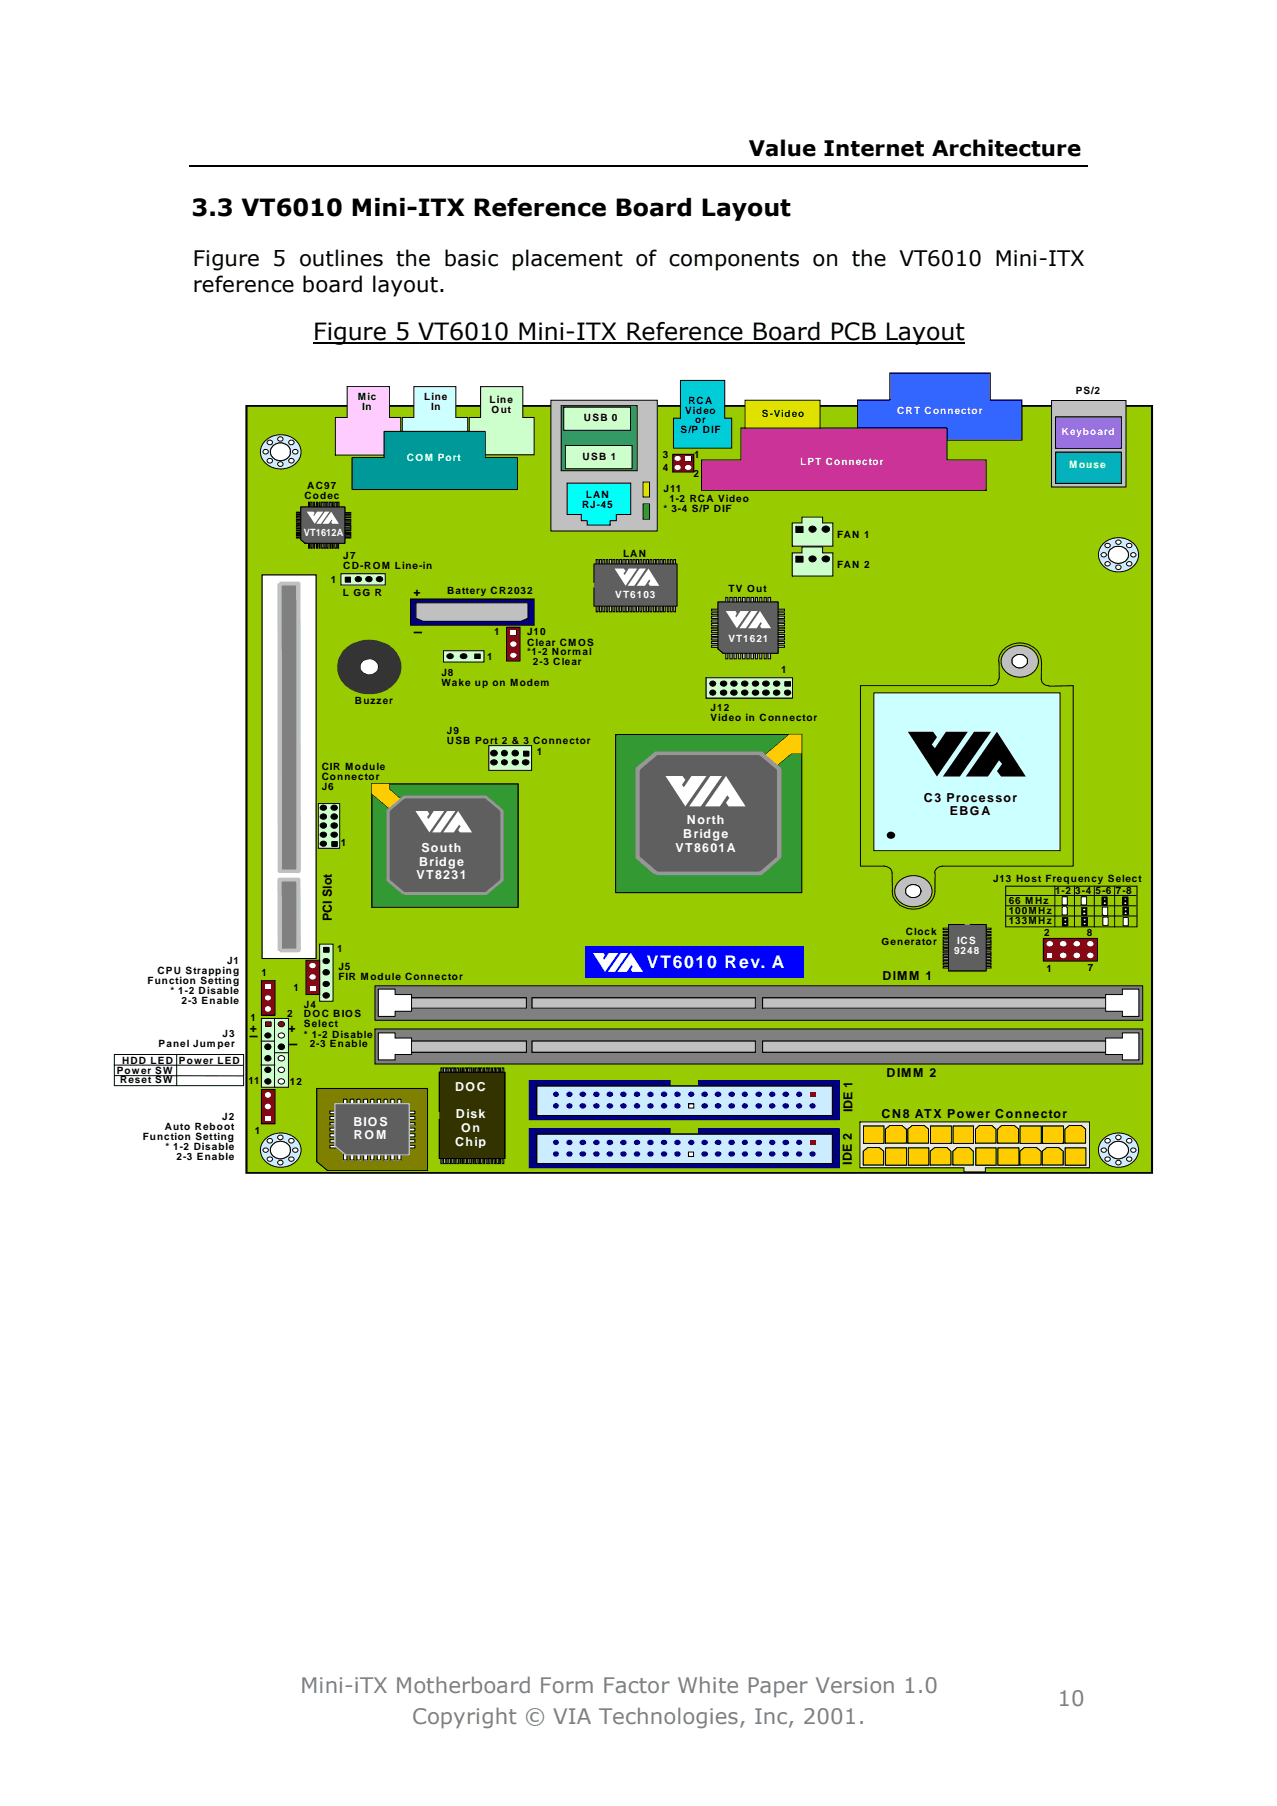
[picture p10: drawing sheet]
<svg xmlns="http://www.w3.org/2000/svg" width="210mm" height="297mm" viewBox="0 0 210 297" stroke-linecap="round" stroke-linejoin="round" font-family="sans-serif">
<defs><g id="words">
<g font-size="3.9">
<text x="31.5" y="35.5">3.3 VT6010 Mini-ITX Reference Board Layout</text>
<text x="51.5" y="55.9">Figure 5 VT6010 Mini-ITX Reference Board PCB Layout</text>
</g>
<g font-size="3.5">
<text x="123.1" y="25.7">Value Internet Architecture</text>
<text x="31.7" y="43.7">Figure 5 outlines the basic placement of components on the VT6010 Mini-ITX</text>
<text x="31.7" y="48">reference board layout.</text>
</g>
<g font-size="3.5" fill="#808080">
<text x="49.4" y="278.5">Mini-iTX Motherboard Form Factor White Paper Version 1.0</text>
<text x="173.8" y="280.5">10</text>
<text x="67.7" y="283.6">Copyright © VIA Technologies, Inc, 2001.</text>
</g>
<text font-size="2.9" fill="#fff" x="106.3" y="159.1">VT6010 Rev. A</text>
<g font-size="2">
<text x="68" y="98">+</text>
<text x="67.9" y="104.6">-</text>
<text x="151.8" y="131.8">C3 Processor</text>
<text x="156.1" y="134.1">EBGA</text>
<text x="54.5" y="151.5" transform="rotate(-90 54.5 151.5)">PCI Slot</text>
<text x="145" y="161.2">DIMM 1</text>
<text x="40.9" y="171.1">-</text>
<text x="41.1" y="169.8">+</text>
<text x="47.4" y="172.3">-</text>
<text x="47.4" y="169.7">+</text>
<text x="145.7" y="177.2">DIMM 2</text>
<text x="140.1" y="183" transform="rotate(-90 140.1 183)">IDE 1</text>
<text x="144.9" y="183.9">CN8 ATX Power Connector</text>
<text x="140" y="191.6" transform="rotate(-90 140 191.6)">IDE 2</text>
</g>
<g font-size="2" fill="#fff">
<text x="112.3" y="137.9">Bridge</text>
<text x="112.9" y="135.6">North</text>
<text x="68.9" y="142.4">Bridge</text>
<text x="69.3" y="140.2">South</text>
<text x="111" y="140.2">VT8601A</text>
<text x="68.5" y="144.7">VT8231</text>
<text x="74.8" y="179.4">DOC</text>
<text x="58.1" y="185.2">BIOS</text>
<text x="74.9" y="183.9">Disk</text>
<text x="58.2" y="187.4">ROM</text>
<text x="74.8" y="188.4">Chip</text>
<text x="75.8" y="186.2">On</text>
</g>
<g font-size="1.6">
<text x="58.8" y="65.9">Mic</text>
<text x="69.7" y="65.9">Line</text>
<text x="176.8" y="64.7">PS/2</text>
<text x="59.5" y="67.5">In</text>
<text x="70.9" y="67.5">In</text>
<text x="80.5" y="66.3">Line</text>
<text x="80.8" y="67.9">Out</text>
<text x="96" y="69.3">USB 0</text>
<text x="111.8" y="71.3">S/P DIF</text>
<text x="112.6" y="68">Video</text>
<text x="113.2" y="66.4">RCA</text>
<text x="114.3" y="69.6">or</text>
<text x="125.2" y="68.6">S-Video</text>
<text x="95.8" y="75.6">USB 1</text>
<text x="109" y="75.3">3</text>
<text x="109" y="77.5">4</text>
<text x="114.1" y="75.3">1</text>
<text x="50" y="82.1">Codec</text>
<text x="50.5" y="80.5">AC97</text>
<text x="95.7" y="83.6">RJ-45</text>
<text x="96.3" y="81.9">LAN</text>
<text x="109.1" y="81">J11</text>
<text x="110" y="82.6">1-2 RCA Video</text>
<text x="114" y="78.5">2</text>
<text x="109.1" y="84.3">* 3-4 S/P DIF</text>
<text x="137.6" y="88.5">FAN 1</text>
<text x="54.4" y="95.8">1</text>
<text x="56.4" y="91.9">J7</text>
<text x="56.4" y="93.6">CD-ROM Line-in</text>
<text x="102.4" y="91.6">LAN</text>
<text x="137.6" y="93.4">FAN 2</text>
<text x="56.3" y="98">L GG R</text>
<text x="73.5" y="97.7">Battery CR2032</text>
<text x="119.8" y="97.4">TV Out</text>
<text x="81.2" y="104.4">1</text>
<text x="86.7" y="104.5">J10</text>
<text x="86.7" y="106.2">Clear CM OS</text>
<text x="86.7" y="107.8">*1-2 Normal</text>
<text x="72.6" y="111.2">J8</text>
<text x="72.6" y="112.8">Wake up on Modem</text>
<text x="80.1" y="108.6">1</text>
<text x="87.6" y="109.4">2-3 Clear</text>
<text x="128.4" y="110.7">1</text>
<text x="58.3" y="115.8">Buzzer</text>
<text x="116.8" y="117">J12</text>
<text x="116.8" y="118.7">Video in Connector</text>
<text x="73.4" y="120.7">J9</text>
<text x="73.4" y="122.3">USB Port 2 &amp; 3 Connector</text>
<text x="88.2" y="124.1">1</text>
<text x="52.9" y="126.7">CIR Module</text>
<text x="52.9" y="128.3">Connector</text>
<text x="52.9" y="130">J6</text>
<text x="56" y="139.2">1</text>
<text x="163.2" y="145">J13 Host Frequency Select</text>
<text x="165.8" y="148.8">66 MHz</text>
<text x="173.4" y="147.1">1-2 3-4 5-6 7-8</text>
<text x="144.9" y="155.5">Generator</text>
<text x="148.9" y="153.8">Clock</text>
<text x="165.8" y="150.4">100MHz</text>
<text x="165.8" y="152">133MHz</text>
<text x="171.6" y="153.9">2</text>
<text x="178.6" y="153.9">8</text>
<text x="24.3" y="161.9">Function Setting</text>
<text x="25.9" y="160.2">CPU Strapping</text>
<text x="37.3" y="158.6">J1</text>
<text x="43" y="160.5">1</text>
<text x="55.4" y="156.6">1</text>
<text x="55.6" y="159.5">J5</text>
<text x="55.6" y="161.2">FIR Module Connector</text>
<text x="172" y="159.8">1</text>
<text x="178.8" y="159.7">7</text>
<text x="28" y="163.5">* 1-2 Disable</text>
<text x="29.8" y="165.1">2-3 Enable</text>
<text x="41.1" y="167.9">1</text>
<text x="47.2" y="167.3">2</text>
<text x="48.2" y="163">1</text>
<text x="50" y="165.7">J4</text>
<text x="50" y="167.3">DOC BIOS</text>
<text x="26.1" y="172.2">Panel Jumper</text>
<text x="36.6" y="170.5">J3</text>
<text x="50" y="169">Select</text>
<text x="50" y="170.6">* 1-2 Disable</text>
<text x="50.9" y="172.3">2-3 Enable</text>
<text x="19.2" y="176.6">Power SW</text>
<text x="19.7" y="178.2">Reset SW</text>
<text x="20.1" y="174.9">HDD LED</text>
<text x="29.4" y="175">Power LED</text>
<text x="40.9" y="178.4">11</text>
<text x="47.7" y="178.4">12</text>
<text x="27.1" y="185.8">Auto Reboot</text>
<text x="36.5" y="184.2">J2</text>
<text x="23.5" y="187.5">Function Setting</text>
<text x="27.2" y="189.1">* 1-2 Disable</text>
<text x="29" y="190.8">2-3 Enable</text>
<text x="41.9" y="186.5">1</text>
</g>
<g font-size="1.6" fill="#fff">
<text x="147.5" y="68.1">CRT Connector</text>
<text x="174.5" y="71.6">Keyboard</text>
<text x="66.9" y="75.9">COM Port</text>
<text x="131.5" y="76.5">LPT Connector</text>
<text x="175.8" y="77">Mouse</text>
<text x="50" y="88.1">VT1612A</text>
<text x="101.1" y="98.3">VT6103</text>
<text x="119.7" y="105.6">VT1621</text>
<text x="157.4" y="155.3">ICS</text>
<text x="156.8" y="156.9">9248</text>
</g>
</g></defs>
<path d="M31.2 27.3h147.6" fill="none" stroke="#000" stroke-width=".17"/>
<path d="M51.5 56.4h107" fill="none" stroke="#000" stroke-width=".21"/>
<path d="M40.5 66.8h148.9v126.1h-148.9z" fill-rule="evenodd" fill="#9c0"/>
<path d="M40.5 66.8h148.9v126.1h-148.9z" fill="none" stroke="#000" stroke-width=".32"/>
<path d="M165.3 145.8h21.6v6.6h-21.6z" fill="none" stroke="#000" stroke-width=".16"/>
<path d="M90.6 65.9h17.4v21.4h-17.4z" fill="#c0c0c0"/>
<path d="M90.6 65.8h17.4v21.5h-17.4z" fill="none" stroke="#000" stroke-width=".16"/>
<path d="M92.3 66.8h12.4v10.6h-12.4z" fill="#339965"/>
<path d="M92.2 66.7h12.5v10.7h-12.5z" fill="none" stroke="#000" stroke-width=".16"/>
<path d="M61.7 169.3h126.1v5.7h-126.1z" fill="#808080"/>
<path d="M61.6 169.2h126.2v5.8h-126.2z" fill="none" stroke="#000" stroke-width=".16"/>
<path d="M86.9 177.6h23.3v1h4.5v-1h23.3v6.6h-51.1z" fill-rule="evenodd" fill="#000080"/>
<path d="M88.3 178.6h48.5v4.9h-48.5z" fill="#ccecff"/>
<path d="M88.2 178.6h48.6v4.9h-48.6z" fill="none" stroke="#000" stroke-width=".16"/>
<path d="M86.9 185.5h23.3v1h4.5v-1h23.3v6.7h-51.1z" fill-rule="evenodd" fill="#000080"/>
<path d="M88.3 186.6h48.5v4.8h-48.5z" fill="#ccecff"/>
<path d="M88.2 186.5h48.6v4.9h-48.6z" fill="none" stroke="#000" stroke-width=".16"/>
<path d="M141.4 184.5h37.7v7.6h-17.1v.6h-3.5v-.6h-17.1z" fill-rule="evenodd" fill="#ffc"/>
<path d="M141.4 184.5h37.7v7.6h-17.1v.6h-3.5v-.6h-17.1z" fill="none" stroke="#000" stroke-width=".16"/>
<g fill="#000080">
<path d="M119.8 189.6a.53 .53 0 0 1 .7-.2 .53 .53 0 0 1 .2 .6 .53 .53 0 0 1-.6 .2 .53 .53 0 0 1-.3-.6z" fill-rule="evenodd"/>
<path d="M119.8 179.8a.52 .52 0 0 1 .7-.2 .52 .52 0 0 1 .2 .6 .53 .53 0 0 1-.6 .2 .53 .53 0 0 1-.3-.6z" fill-rule="evenodd"/>
<path d="M119.8 181.7a.53 .53 0 0 1 .7-.2 .53 .53 0 0 1 .2 .6 .53 .53 0 0 1-.6 .2 .53 .53 0 0 1-.3-.6z" fill-rule="evenodd"/>
<path d="M119.8 187.7a.52 .52 0 0 1 .7-.2 .52 .52 0 0 1 .2 .6 .53 .53 0 0 1-.6 .2 .53 .53 0 0 1-.3-.6z" fill-rule="evenodd"/>
<path d="M95.3 189.6a.53 .53 0 0 1 .7-.2 .53 .53 0 0 1 .3 .6 .53 .53 0 0 1-.7 .2 .53 .53 0 0 1-.3-.6z" fill-rule="evenodd"/>
<path d="M95.3 187.7a.52 .52 0 0 1 .7-.2 .52 .52 0 0 1 .3 .6 .53 .53 0 0 1-.7 .2 .53 .53 0 0 1-.3-.6z" fill-rule="evenodd"/>
<path d="M95.3 179.8a.52 .52 0 0 1 .7-.2 .52 .52 0 0 1 .3 .6 .53 .53 0 0 1-.7 .2 .53 .53 0 0 1-.3-.6z" fill-rule="evenodd"/>
<path d="M95.3 181.7a.53 .53 0 0 1 .7-.2 .53 .53 0 0 1 .3 .6 .53 .53 0 0 1-.7 .2 .53 .53 0 0 1-.3-.6z" fill-rule="evenodd"/>
<path d="M102 181.7a.51 .51 0 0 1 .7-.2 .51 .51 0 0 1 .2 .6 .51 .51 0 0 1-.6 .2 .51 .51 0 0 1-.3-.6z" fill-rule="evenodd"/>
<path d="M102 189.6a.51 .51 0 0 1 .7-.2 .51 .51 0 0 1 .2 .6 .51 .51 0 0 1-.6 .2 .51 .51 0 0 1-.3-.6z" fill-rule="evenodd"/>
<path d="M99.8 189.6a.53 .53 0 0 1 .6-.2 .53 .53 0 0 1 .3 .6 .53 .53 0 0 1-.7 .2 .53 .53 0 0 1-.2-.6z" fill-rule="evenodd"/>
<path d="M99.8 181.7a.53 .53 0 0 1 .6-.2 .53 .53 0 0 1 .3 .6 .53 .53 0 0 1-.7 .2 .53 .53 0 0 1-.2-.6z" fill-rule="evenodd"/>
<path d="M102 187.7a.51 .51 0 0 1 .7-.2 .51 .51 0 0 1 .2 .6 .51 .51 0 0 1-.6 .2 .51 .51 0 0 1-.3-.6z" fill-rule="evenodd"/>
<path d="M97.6 189.6a.51 .51 0 0 1 .6-.2 .51 .51 0 0 1 .3 .6 .51 .51 0 0 1-.7 .2 .51 .51 0 0 1-.2-.6z" fill-rule="evenodd"/>
<path d="M97.6 181.7a.51 .51 0 0 1 .6-.2 .51 .51 0 0 1 .3 .6 .51 .51 0 0 1-.7 .2 .51 .51 0 0 1-.2-.6z" fill-rule="evenodd"/>
<path d="M97.6 187.7a.51 .51 0 0 1 .6-.2 .51 .51 0 0 1 .3 .6 .51 .51 0 0 1-.7 .2 .51 .51 0 0 1-.2-.6z" fill-rule="evenodd"/>
<path d="M102 179.8a.51 .51 0 0 1 .7-.2 .51 .51 0 0 1 .2 .6 .51 .51 0 0 1-.6 .2 .51 .51 0 0 1-.3-.6z" fill-rule="evenodd"/>
<path d="M97.6 179.8a.51 .51 0 0 1 .6-.2 .51 .51 0 0 1 .3 .6 .51 .51 0 0 1-.7 .2 .51 .51 0 0 1-.2-.6z" fill-rule="evenodd"/>
<path d="M99.8 187.7a.52 .52 0 0 1 .6-.2 .52 .52 0 0 1 .3 .6 .53 .53 0 0 1-.6 .2 .53 .53 0 0 1-.3-.6z" fill-rule="evenodd"/>
<path d="M99.8 179.8a.52 .52 0 0 1 .6-.2 .52 .52 0 0 1 .3 .6 .53 .53 0 0 1-.6 .2 .53 .53 0 0 1-.3-.6z" fill-rule="evenodd"/>
<path d="M106.5 181.7a.51 .51 0 0 1 .6-.2 .51 .51 0 0 1 .3 .6 .51 .51 0 0 1-.7 .2 .51 .51 0 0 1-.2-.6z" fill-rule="evenodd"/>
<path d="M106.5 189.6a.51 .51 0 0 1 .6-.2 .51 .51 0 0 1 .3 .6 .51 .51 0 0 1-.7 .2 .51 .51 0 0 1-.2-.6z" fill-rule="evenodd"/>
<path d="M106.5 187.7a.51 .51 0 0 1 .6-.2 .51 .51 0 0 1 .3 .6 .51 .51 0 0 1-.7 .2 .51 .51 0 0 1-.2-.6z" fill-rule="evenodd"/>
<path d="M106.5 179.8a.51 .51 0 0 1 .6-.2 .51 .51 0 0 1 .3 .6 .51 .51 0 0 1-.7 .2 .51 .51 0 0 1-.2-.6z" fill-rule="evenodd"/>
<path d="M117.6 189.6a.53 .53 0 0 1 .6-.2 .53 .53 0 0 1 .3 .6 .53 .53 0 0 1-.7 .2 .53 .53 0 0 1-.2-.6z" fill-rule="evenodd"/>
<path d="M115.4 189.6a.53 .53 0 0 1 .6-.2 .53 .53 0 0 1 .3 .6 .53 .53 0 0 1-.7 .2 .53 .53 0 0 1-.2-.6z" fill-rule="evenodd"/>
<path d="M115.4 187.7a.52 .52 0 0 1 .6-.2 .52 .52 0 0 1 .3 .6 .53 .53 0 0 1-.7 .2 .53 .53 0 0 1-.2-.6z" fill-rule="evenodd"/>
<path d="M117.6 187.7a.52 .52 0 0 1 .6-.2 .52 .52 0 0 1 .3 .6 .53 .53 0 0 1-.7 .2 .53 .53 0 0 1-.2-.6z" fill-rule="evenodd"/>
<path d="M117.6 181.7a.53 .53 0 0 1 .6-.2 .53 .53 0 0 1 .3 .6 .53 .53 0 0 1-.7 .2 .53 .53 0 0 1-.2-.6z" fill-rule="evenodd"/>
<path d="M117.6 179.8a.52 .52 0 0 1 .6-.2 .52 .52 0 0 1 .3 .6 .53 .53 0 0 1-.7 .2 .53 .53 0 0 1-.2-.6z" fill-rule="evenodd"/>
<path d="M115.4 181.7a.53 .53 0 0 1 .6-.2 .53 .53 0 0 1 .3 .6 .53 .53 0 0 1-.7 .2 .53 .53 0 0 1-.2-.6z" fill-rule="evenodd"/>
<path d="M115.4 179.8a.52 .52 0 0 1 .6-.2 .52 .52 0 0 1 .3 .6 .53 .53 0 0 1-.7 .2 .53 .53 0 0 1-.2-.6z" fill-rule="evenodd"/>
<circle cx="91.4" cy="181.9" r=".46"/>
<circle cx="91.4" cy="189.8" r=".47"/>
<circle cx="93.6" cy="189.8" r=".48"/>
<circle cx="93.6" cy="187.9" r=".48"/>
<circle cx="91.4" cy="187.9" r=".46"/>
<circle cx="91.4" cy="180" r=".46"/>
<circle cx="93.6" cy="181.9" r=".48"/>
<circle cx="93.6" cy="180" r=".48"/>
<circle cx="109.2" cy="181.9" r=".5"/>
<circle cx="111.4" cy="181.9" r=".5"/>
<circle cx="109.2" cy="189.8" r=".5"/>
<circle cx="111.4" cy="189.8" r=".5"/>
<circle cx="111.4" cy="187.9" r=".5"/>
<circle cx="109.2" cy="187.9" r=".5"/>
<circle cx="104.7" cy="187.9" r=".5"/>
<circle cx="104.7" cy="189.8" r=".5"/>
<circle cx="104.7" cy="181.9" r=".5"/>
<circle cx="109.2" cy="180" r=".5"/>
<circle cx="111.4" cy="180" r=".5"/>
<circle cx="104.7" cy="180" r=".5"/>
<circle cx="113.7" cy="180" r=".47"/>
<circle cx="113.7" cy="187.9" r=".47"/>
</g>
<g fill="#333">
<path d="M56.3 107.1a5.9 5.9 0 0 1 9 .3l.6 1.5 .1 .8h-10.6l.3-1.5z" fill-rule="evenodd"/>
<path d="M55.4 109.7h10.6a5 5 0 0 1-5.8 4.5 5.2 5.2 0 0 1-4.6-3.3z" fill-rule="evenodd"/>
</g>
<path d="M147.7 145a3.3 3.3 0 0 1 5.4 1 2.7 2.7 0 0 1-2.9 3.1 2.72 2.72 0 0 1-3.1-3.1z" fill-rule="evenodd" fill="#c0c0c0"/>
<path d="M147.7 145a3.3 3.3 0 0 1 5.4 1 2.7 2.7 0 0 1-2.9 3.1 2.72 2.72 0 0 1-3.1-3.1z" fill="none" stroke="#000" stroke-width=".16"/>
<g fill="#000080">
<path d="M128.7 187.7a.52 .52 0 0 1 .7-.2 .52 .52 0 0 1 .2 .6 .53 .53 0 0 1-.6 .2 .53 .53 0 0 1-.3-.6z" fill-rule="evenodd"/>
<path d="M128.7 189.6a.53 .53 0 0 1 .7-.2 .53 .53 0 0 1 .2 .6 .53 .53 0 0 1-.6 .2 .53 .53 0 0 1-.3-.6z" fill-rule="evenodd"/>
<path d="M128.7 181.7a.53 .53 0 0 1 .7-.2 .53 .53 0 0 1 .2 .6 .53 .53 0 0 1-.6 .2 .53 .53 0 0 1-.3-.6z" fill-rule="evenodd"/>
<path d="M128.7 179.8a.52 .52 0 0 1 .7-.2 .52 .52 0 0 1 .2 .6 .53 .53 0 0 1-.6 .2 .53 .53 0 0 1-.3-.6z" fill-rule="evenodd"/>
<path d="M124.2 189.6a.53 .53 0 0 1 .7-.2 .53 .53 0 0 1 .3 .6 .53 .53 0 0 1-.7 .2 .53 .53 0 0 1-.3-.6z" fill-rule="evenodd"/>
<path d="M124.2 187.7a.52 .52 0 0 1 .7-.2 .52 .52 0 0 1 .3 .6 .53 .53 0 0 1-.7 .2 .53 .53 0 0 1-.3-.6z" fill-rule="evenodd"/>
<path d="M124.2 179.8a.52 .52 0 0 1 .7-.2 .52 .52 0 0 1 .3 .6 .53 .53 0 0 1-.7 .2 .53 .53 0 0 1-.3-.6z" fill-rule="evenodd"/>
<path d="M124.2 181.7a.53 .53 0 0 1 .7-.2 .53 .53 0 0 1 .3 .6 .53 .53 0 0 1-.7 .2 .53 .53 0 0 1-.3-.6z" fill-rule="evenodd"/>
<circle cx="127" cy="187.9" r=".5"/>
<circle cx="122.5" cy="189.8" r=".48"/>
<circle cx="127" cy="189.8" r=".5"/>
<circle cx="122.5" cy="181.9" r=".47"/>
<circle cx="127" cy="181.9" r=".5"/>
<circle cx="127" cy="180" r=".5"/>
<circle cx="122.5" cy="180" r=".47"/>
<circle cx="122.5" cy="187.9" r=".47"/>
<circle cx="133.6" cy="181.9" r=".47"/>
<circle cx="133.6" cy="189.8" r=".48"/>
<circle cx="131.4" cy="189.8" r=".48"/>
<circle cx="131.4" cy="187.9" r=".48"/>
<circle cx="131.4" cy="181.9" r=".48"/>
<circle cx="131.4" cy="180" r=".48"/>
</g>
<path d="M165.2 107.2a3.3 3.3 0 0 1 5.4 1 2.73 2.73 0 0 1-3 3.2 2.76 2.76 0 0 1-3-3.2z" fill-rule="evenodd" fill="#c0c0c0"/>
<path d="M165.2 107.2a3.3 3.3 0 0 1 5.4 1 2.73 2.73 0 0 1-3 3.2 2.76 2.76 0 0 1-3-3.2z" fill="none" stroke="#000" stroke-width=".16"/>
<path d="M172.9 65.9h12.2v14.2h-12.2z" fill="#c0c0c0"/>
<path d="M172.8 65.9h12.3v14.2h-12.3zM173.5 74.4h10.8v5.1h-10.8z" fill="none" stroke="#000" stroke-width=".16"/>
<path d="M173.6 74.4h10.7v5.1h-10.7z" fill="#0c9"/>
<path d="M173.5 74.4h10.8v5.1h-10.8zM173.5 68.6h10.8v5.1h-10.8z" fill="none" stroke="#000" stroke-width=".16"/>
<path d="M173.6 68.6h10.7v5.1h-10.7z" fill="#9965ff"/>
<path d="M173.5 68.6h10.8v5.1h-10.8z" fill="none" stroke="#000" stroke-width=".16"/>
<path d="M181.3 89.5a3.5 3.5 0 0 1 5.8 1.1 2.97 2.97 0 0 1-3.2 3.5 2.97 2.97 0 0 1-3.3-3.5z" fill-rule="evenodd" fill="#ccecff"/>
<path d="M181.3 89.5a3.5 3.5 0 0 1 5.8 1.1 2.97 2.97 0 0 1-3.2 3.5 2.97 2.97 0 0 1-3.3-3.5z" fill="none" stroke="#000" stroke-width=".16"/>
<circle cx="186.3" cy="91.2" r=".41" fill="#fff"/>
<circle cx="186.3" cy="91.2" r=".41" fill="none" stroke="#000" stroke-width=".16"/>
<path d="M181 91.1a.47 .47 0 0 1 .5-.2 .47 .47 0 0 1 .4 .4 .43 .43 0 0 1-.6 .3 .43 .43 0 0 1-.3-.5z" fill-rule="evenodd" fill="#fff"/>
<path d="M181 91.1a.47 .47 0 0 1 .5-.2 .47 .47 0 0 1 .4 .4 .43 .43 0 0 1-.6 .3 .43 .43 0 0 1-.3-.5z" fill="none" stroke="#000" stroke-width=".16"/>
<circle cx="182.1" cy="89.7" r=".41" fill="#fff"/>
<circle cx="182.1" cy="89.7" r=".41" fill="none" stroke="#000" stroke-width=".16"/>
<path d="M185.2 89.5a.49 .49 0 0 1 .9 .2 .42 .42 0 0 1-.6 .4 .42 .42 0 0 1-.3-.6z" fill-rule="evenodd" fill="#fff"/>
<path d="M185.2 89.5a.49 .49 0 0 1 .9 .2 .42 .42 0 0 1-.6 .4 .42 .42 0 0 1-.3-.6z" fill="none" stroke="#000" stroke-width=".16"/>
<circle cx="183.9" cy="89.2" r=".41" fill="#fff"/>
<circle cx="183.9" cy="89.2" r=".41" fill="none" stroke="#000" stroke-width=".16"/>
<circle cx="182.1" cy="92.7" r=".41" fill="#fff"/>
<circle cx="182.1" cy="92.7" r=".41" fill="none" stroke="#000" stroke-width=".16"/>
<path d="M185.2 92.6a.46 .46 0 0 1 .5-.2 .46 .46 0 0 1 .4 .4 .42 .42 0 0 1-.6 .3 .42 .42 0 0 1-.3-.5z" fill-rule="evenodd" fill="#fff"/>
<path d="M185.2 92.6a.46 .46 0 0 1 .5-.2 .46 .46 0 0 1 .4 .4 .42 .42 0 0 1-.6 .3 .42 .42 0 0 1-.3-.5z" fill="none" stroke="#000" stroke-width=".16"/>
<circle cx="183.9" cy="93.3" r=".42" fill="#fff"/>
<g fill="none" stroke="#000" stroke-width=".16">
<path d="M182.5 90.4a1.76 1.76 0 0 1 1.7-.5 1.76 1.76 0 0 1 1.3 1.4 1.7 1.7 0 0 1-1.7 1.4 1.7 1.7 0 0 1-1.6-1.4z"/>
<circle cx="183.9" cy="93.3" r=".42"/>
</g>
<path d="M182.5 90.4a1.76 1.76 0 0 1 1.7-.5 1.76 1.76 0 0 1 1.3 1.4 1.7 1.7 0 0 1-1.7 1.4 1.7 1.7 0 0 1-1.6-1.4z" fill-rule="evenodd" fill="#fff"/>
<path d="M182.5 90.4a1.76 1.76 0 0 1 1.7-.5 1.76 1.76 0 0 1 1.3 1.4 1.7 1.7 0 0 1-1.7 1.4 1.7 1.7 0 0 1-1.6-1.4z" fill="none" stroke="#000" stroke-width=".16"/>
<path d="M43.5 72.6a3.6 3.6 0 0 1 5.9 1.1 2.97 2.97 0 0 1-3.3 3.4 2.98 2.98 0 0 1-3.2-3.4z" fill-rule="evenodd" fill="#ccecff"/>
<path d="M43.5 72.6a3.6 3.6 0 0 1 5.9 1.1 2.97 2.97 0 0 1-3.3 3.4 2.98 2.98 0 0 1-3.2-3.4z" fill="none" stroke="#000" stroke-width=".16"/>
<circle cx="48.6" cy="74.3" r=".41" fill="#fff"/>
<circle cx="48.6" cy="74.3" r=".41" fill="none" stroke="#000" stroke-width=".16"/>
<circle cx="43.7" cy="74.3" r=".42" fill="#fff"/>
<circle cx="43.7" cy="74.3" r=".42" fill="none" stroke="#000" stroke-width=".16"/>
<circle cx="44.4" cy="75.8" r=".41" fill="#fff"/>
<circle cx="44.4" cy="75.8" r=".41" fill="none" stroke="#000" stroke-width=".16"/>
<circle cx="47.9" cy="75.8" r=".42" fill="#fff"/>
<circle cx="47.9" cy="75.8" r=".42" fill="none" stroke="#000" stroke-width=".16"/>
<circle cx="46.1" cy="76.3" r=".41" fill="#fff"/>
<circle cx="46.1" cy="76.3" r=".41" fill="none" stroke="#000" stroke-width=".16"/>
<circle cx="44.4" cy="72.8" r=".41" fill="#fff"/>
<circle cx="44.4" cy="72.8" r=".41" fill="none" stroke="#000" stroke-width=".16"/>
<circle cx="47.9" cy="72.8" r=".42" fill="#fff"/>
<circle cx="47.9" cy="72.8" r=".42" fill="none" stroke="#000" stroke-width=".16"/>
<path d="M45.7 72a.46 .46 0 0 1 .5-.1 .46 .46 0 0 1 .3 .3 .42 .42 0 0 1-.5 .3 .42 .42 0 0 1-.3-.5z" fill-rule="evenodd" fill="#fff"/>
<path d="M44.9 73.3a1.67 1.67 0 0 1 2.8 1 1.63 1.63 0 0 1-1.7 1.5 1.63 1.63 0 0 1-1.6-1.7zM45.7 72a.46 .46 0 0 1 .5-.1 .46 .46 0 0 1 .3 .3 .42 .42 0 0 1-.5 .3 .42 .42 0 0 1-.3-.5z" fill="none" stroke="#000" stroke-width=".16"/>
<path d="M44.9 73.3a1.67 1.67 0 0 1 2.8 1 1.63 1.63 0 0 1-1.7 1.5 1.63 1.63 0 0 1-1.6-1.7z" fill-rule="evenodd" fill="#fff"/>
<path d="M44.9 73.3a1.67 1.67 0 0 1 2.8 1 1.63 1.63 0 0 1-1.7 1.5 1.63 1.63 0 0 1-1.6-1.7z" fill="none" stroke="#000" stroke-width=".16"/>
<path d="M43.5 187.4a3.6 3.6 0 0 1 5.9 1.1 2.98 2.98 0 0 1-3.3 3.5 2.99 2.99 0 0 1-3.2-3.5z" fill-rule="evenodd" fill="#ccecff"/>
<path d="M43.5 187.4a3.6 3.6 0 0 1 5.9 1.1 2.98 2.98 0 0 1-3.3 3.5 2.99 2.99 0 0 1-3.2-3.5z" fill="none" stroke="#000" stroke-width=".16"/>
<circle cx="47.9" cy="190.6" r=".42" fill="#fff"/>
<circle cx="47.9" cy="190.6" r=".42" fill="none" stroke="#000" stroke-width=".16"/>
<path d="M44 190.4a.49 .49 0 0 1 .8 .2 .42 .42 0 0 1-.5 .4 .42 .42 0 0 1-.3-.6z" fill-rule="evenodd" fill="#fff"/>
<path d="M44 190.4a.49 .49 0 0 1 .8 .2 .42 .42 0 0 1-.5 .4 .42 .42 0 0 1-.3-.6z" fill="none" stroke="#000" stroke-width=".16"/>
<circle cx="46.1" cy="191.2" r=".41" fill="#fff"/>
<circle cx="46.1" cy="191.2" r=".41" fill="none" stroke="#000" stroke-width=".16"/>
<circle cx="44.4" cy="187.6" r=".41" fill="#fff"/>
<circle cx="44.4" cy="187.6" r=".41" fill="none" stroke="#000" stroke-width=".16"/>
<circle cx="43.7" cy="189.2" r=".41" fill="#fff"/>
<circle cx="43.7" cy="189.2" r=".41" fill="none" stroke="#000" stroke-width=".16"/>
<circle cx="47.9" cy="187.6" r=".42" fill="#fff"/>
<circle cx="47.9" cy="187.6" r=".42" fill="none" stroke="#000" stroke-width=".16"/>
<circle cx="46.1" cy="187.1" r=".41" fill="#fff"/>
<circle cx="46.1" cy="187.1" r=".41" fill="none" stroke="#000" stroke-width=".16"/>
<path d="M48.2 189a.47 .47 0 0 1 .8 .1 .42 .42 0 0 1-.5 .4 .42 .42 0 0 1-.3-.5z" fill-rule="evenodd" fill="#fff"/>
<path d="M44.9 188.2a1.64 1.64 0 0 1 1.8-.4 1.64 1.64 0 0 1 1 1.6 1.66 1.66 0 0 1-1.8 1.2 1.66 1.66 0 0 1-1.5-1.7zM48.2 189a.47 .47 0 0 1 .8 .1 .42 .42 0 0 1-.5 .4 .42 .42 0 0 1-.3-.5z" fill="none" stroke="#000" stroke-width=".16"/>
<path d="M44.9 188.2a1.64 1.64 0 0 1 1.8-.4 1.64 1.64 0 0 1 1 1.6 1.66 1.66 0 0 1-1.8 1.2 1.66 1.66 0 0 1-1.5-1.7z" fill-rule="evenodd" fill="#fff"/>
<path d="M44.9 188.2a1.64 1.64 0 0 1 1.8-.4 1.64 1.64 0 0 1 1 1.6 1.66 1.66 0 0 1-1.8 1.2 1.66 1.66 0 0 1-1.5-1.7z" fill="none" stroke="#000" stroke-width=".16"/>
<path d="M181.3 187.4a3.5 3.5 0 0 1 5.8 1.1 2.97 2.97 0 0 1-3.2 3.5 2.97 2.97 0 0 1-3.3-3.5z" fill-rule="evenodd" fill="#ccecff"/>
<path d="M181.3 187.4a3.5 3.5 0 0 1 5.8 1.1 2.97 2.97 0 0 1-3.2 3.5 2.97 2.97 0 0 1-3.3-3.5z" fill="none" stroke="#000" stroke-width=".16"/>
<circle cx="182.1" cy="190.6" r=".41" fill="#fff"/>
<circle cx="182.1" cy="190.6" r=".41" fill="none" stroke="#000" stroke-width=".16"/>
<path d="M185.2 190.4a.49 .49 0 0 1 .9 .2 .42 .42 0 0 1-.6 .4 .42 .42 0 0 1-.3-.6z" fill-rule="evenodd" fill="#fff"/>
<path d="M185.2 190.4a.49 .49 0 0 1 .9 .2 .42 .42 0 0 1-.6 .4 .42 .42 0 0 1-.3-.6z" fill="none" stroke="#000" stroke-width=".16"/>
<circle cx="183.9" cy="191.2" r=".42" fill="#fff"/>
<circle cx="183.9" cy="191.2" r=".42" fill="none" stroke="#000" stroke-width=".16"/>
<circle cx="182.1" cy="187.6" r=".42" fill="#fff"/>
<circle cx="182.1" cy="187.6" r=".42" fill="none" stroke="#000" stroke-width=".16"/>
<circle cx="185.6" cy="187.6" r=".41" fill="#fff"/>
<circle cx="185.6" cy="187.6" r=".41" fill="none" stroke="#000" stroke-width=".16"/>
<circle cx="183.9" cy="187.1" r=".42" fill="#fff"/>
<circle cx="183.9" cy="187.1" r=".42" fill="none" stroke="#000" stroke-width=".16"/>
<circle cx="186.3" cy="189.2" r=".41" fill="#fff"/>
<circle cx="186.3" cy="189.2" r=".41" fill="none" stroke="#000" stroke-width=".16"/>
<path d="M181 189a.47 .47 0 0 1 .9 .1 .42 .42 0 0 1-.5 .4 .42 .42 0 0 1-.4-.5z" fill-rule="evenodd" fill="#fff"/>
<path d="M181 189a.47 .47 0 0 1 .9 .1 .42 .42 0 0 1-.5 .4 .42 .42 0 0 1-.4-.5zM182.5 188.3a1.74 1.74 0 0 1 1.7-.5 1.74 1.74 0 0 1 1.3 1.3 1.69 1.69 0 0 1-1.7 1.5 1.69 1.69 0 0 1-1.6-1.5z" fill="none" stroke="#000" stroke-width=".16"/>
<path d="M182.5 188.3a1.74 1.74 0 0 1 1.7-.5 1.74 1.74 0 0 1 1.3 1.3 1.69 1.69 0 0 1-1.7 1.5 1.69 1.69 0 0 1-1.6-1.5z" fill-rule="evenodd" fill="#fff"/>
<path d="M182.5 188.3a1.74 1.74 0 0 1 1.7-.5 1.74 1.74 0 0 1 1.3 1.3 1.69 1.69 0 0 1-1.7 1.5 1.69 1.69 0 0 1-1.6-1.5z" fill="none" stroke="#000" stroke-width=".16"/>
<path d="M141 65.8h5.3v-4.5h16.5v4.5h5.2v6.6h-27z" fill-rule="evenodd" fill="#3365ff"/>
<path d="M141 65.8h5.3v-4.5h16.5v4.5h5.2v6.6h-27z" fill="none" stroke="#000" stroke-width=".16"/>
<path d="M122.5 65.9h12.3v9.6h-12.3z" fill="#ff0"/>
<path d="M122.5 65.8h12.3v9.7h-12.3z" fill="none" stroke="#000" stroke-width=".16"/>
<path d="M115.3 75.6h6.5v-5.2h33.9v5.2h6.4v5h-46.8z" fill-rule="evenodd" fill="#c39"/>
<path d="M115.3 75.6h6.5v-5.2h33.9v5.2h6.4v5h-46.8z" fill="none" stroke="#000" stroke-width=".16"/>
<path d="M111.8 62.6h7.3v6.2h1.2v4.9h-9.6v-4.9h1.1z" fill-rule="evenodd" fill="#0cf"/>
<path d="M111.8 62.6h7.3v6.2h1.2v4.9h-9.6v-4.9h1.1z" fill="none" stroke="#000" stroke-width=".16"/>
<path d="M110.6 74.8h3.4v2.8h-3.4z" fill="#800000"/>
<path d="M110.6 74.7h3.4v2.9h-3.4z" fill="none" stroke="#000" stroke-width=".16"/>
<path d="M57.1 63.6h6.9v5.1h1.9v6.1h-10.8v-6.1h2z" fill-rule="evenodd" fill="#fcf"/>
<path d="M57.1 63.6h6.9v5.1h1.9v6.1h-10.8v-6.1h2z" fill="none" stroke="#000" stroke-width=".16"/>
<path d="M68 63.6h6.9v5.1h2v6.1h-10.8v-6.1h1.9z" fill-rule="evenodd" fill="#cff"/>
<path d="M68 63.6h6.9v5.1h2v6.1h-10.8v-6.1h1.9z" fill="none" stroke="#000" stroke-width=".16"/>
<path d="M79 63.6h6.9v5.1h1.9v6.1h-10.7v-6.1h1.9z" fill-rule="evenodd" fill="#cfc"/>
<path d="M79 63.6h6.9v5.1h1.9v6.1h-10.7v-6.1h1.9z" fill="none" stroke="#000" stroke-width=".16"/>
<path d="M49.4 83.4h7.3v6h-6.5l-.8-.6z" fill-rule="evenodd" fill="#c0c0c0"/>
<path d="M49.4 83.4h7.3v6h-6.5l-.8-.6zM166.6 108.1a1.27 1.27 0 0 1 1.5-.4 1.27 1.27 0 0 1 .7 1.4 1.37 1.37 0 0 1-1.2 .8 1.37 1.37 0 0 1-1.2-.8v-.7z" fill="none" stroke="#000" stroke-width=".16"/>
<path d="M166.6 108.1a1.27 1.27 0 0 1 1.5-.4 1.27 1.27 0 0 1 .7 1.4 1.37 1.37 0 0 1-1.2 .8 1.37 1.37 0 0 1-1.2-.8v-.7z" fill-rule="evenodd" fill="#fff"/>
<path d="M166.6 108.1a1.27 1.27 0 0 1 1.5-.4 1.27 1.27 0 0 1 .7 1.4 1.37 1.37 0 0 1-1.2 .8 1.37 1.37 0 0 1-1.2-.8v-.7zM149.1 145.9a1.26 1.26 0 0 1 1.4-.4 1.26 1.26 0 0 1 .8 1.2 1.32 1.32 0 0 1-1.1 .9 1.32 1.32 0 0 1-1.3-.7v-.6z" fill="none" stroke="#000" stroke-width=".16"/>
<path d="M149.1 145.9a1.26 1.26 0 0 1 1.4-.4 1.26 1.26 0 0 1 .8 1.2 1.32 1.32 0 0 1-1.1 .9 1.32 1.32 0 0 1-1.3-.7v-.6z" fill-rule="evenodd" fill="#fff"/>
<path d="M162.9 112.8h-21.5v29.7h3.9a1.3 1.3 0 0 1 1.3 1.1l.1 3M164.1 111.7a1.11 1.11 0 0 1-1.3 1.1M164.2 108.8l.1 2.9M171.2 108.8a3.4 3.4 0 0 0-4.5-2.9 3.1 3.1 0 0 0-2.6 2.9M171.2 108.8v2.9a1.17 1.17 0 0 0 1.2 1.1M172.5 112.9l3.9-.1v29.7h-21.5a1.3 1.3 0 0 0-1.3 1.1M149.1 145.9a1.26 1.26 0 0 1 1.4-.4 1.26 1.26 0 0 1 .8 1.2 1.32 1.32 0 0 1-1.1 .9 1.32 1.32 0 0 1-1.3-.7v-.6zM153.7 143.6v3a3.4 3.4 0 0 1-4.1 2.9 3.2 3.2 0 0 1-3-2.9" fill="none" stroke="#000" stroke-width=".16"/>
<path d="M143.7 114h30.5v25.9h-30.5z" fill="#cff"/>
<path d="M143.6 114h30.6v25.9h-30.6z" fill="none" stroke="#000" stroke-width=".16"/>
<path d="M118 99h9.9v8.4h-9l-.9-.7z" fill-rule="evenodd" fill="#c0c0c0"/>
<path d="M118 99h9.9v8.4h-9l-.9-.7z" fill="none" stroke="#000" stroke-width=".16"/>
<path d="M83.3 103.2h2.2v5.5h-2.2z" fill="#800000"/>
<path d="M83.3 103.2h2.2v5.5h-2.2z" fill="none" stroke="#000" stroke-width=".16"/>
<path d="M72.9 107.1h6.6v1.8h-6.6z" fill="#cfc"/>
<path d="M72.9 107h6.6v1.9h-6.6z" fill="none" stroke="#000" stroke-width=".16"/>
<path d="M67.5 98.6h20.3v4.2h-20.3z" fill="#000080"/>
<path d="M67.5 98.5h20.3v4.3h-20.3z" fill="none" stroke="#000" stroke-width=".16"/>
<path d="M56.1 94.4h7.2v1.8h-7.2z" fill="#cfc"/>
<path d="M56 94.4h7.3v1.8h-7.3zM59.6 108.8a1.43 1.43 0 0 1 1.7-.2 1.43 1.43 0 0 1 .8 1.5 1.5 1.5 0 0 1-1.6 .8 1.5 1.5 0 0 1-1.2-1.1l.1-.6z" fill="none" stroke="#000" stroke-width=".16"/>
<path d="M59.6 108.8a1.43 1.43 0 0 1 1.7-.2 1.43 1.43 0 0 1 .8 1.5 1.5 1.5 0 0 1-1.6 .8 1.5 1.5 0 0 1-1.2-1.1l.1-.6z" fill-rule="evenodd" fill="#fff"/>
<path d="M43.1 94.6h8.8v63h-8.8z" fill="none" stroke="#000" stroke-width=".16"/>
<path d="M43.1 94.6h8.8v63h-8.8z" fill="#fff"/>
<path d="M43.1 94.6h8.8v63h-8.8zM45.9 144.7h3.1l.1 11.6h-3.1z" fill="none" stroke="#000" stroke-width=".16"/>
<path d="M45.9 144.7h3.1l.1 11.6h-3.1z" fill-rule="evenodd" fill="#808080"/>
<path d="M45.7 144.4h3.3h.3l.1 .3v11.6l-.1 .2-.2 .1h-3.1v-.6h3.1v.3h-.4l.1-.2 .3-.1-.4 .3v-11.6h.3l-.1 .2-.2-.1 .3 .2h-3.1v-.3h.4l-.1 .2h-.3l.4-.2 .1 11.6h-.8v-11.6z" fill="#c0c0c0"/>
<path d="M45.9 96h3.1l.1 47.3h-3.1z" fill="none" stroke="#000" stroke-width=".16"/>
<path d="M45.9 96h3.1l.1 47.3h-3.1z" fill-rule="evenodd" fill="#808080"/>
<path d="M45.6 96h.7l.1 47.3-.3-.3 .2 .2-.3 .1v-.3h3.1l-.4 .3 .2-.3h.2v.3h-.4v-47.3l.2 .2-.2-.1 .3-.1v.3h-3.1v-.6h3.1l.3 .1 .1 .2v47.3l-.1 .2-.2 .1h-3.1l-.4-.2z" fill="#c0c0c0"/>
<path d="M61.1 128.9h24.1v20.3h-24.1z" fill="none" stroke="#000" stroke-width=".16"/>
<path d="M61.2 129h24v20.2h-24z" fill="#393"/>
<path d="M61.1 128.9h24.1v20.3h-24.1zM101.2 120.8h30.6v26h-30.6z" fill="none" stroke="#000" stroke-width=".16"/>
<path d="M101.3 120.9h30.5v25.9h-30.5z" fill="#393"/>
<path d="M61.1 128.9h2.9v.9l1.9 1.7-1.8 1.5-3-2.5zM63.8 133.3l2.6-2.2h13.4l2.7 2.2v11.5l-2.7 2.2h-13.4l-2.6-2.2zM101.2 120.8h30.6v26h-30.6z" fill="none" stroke="#000" stroke-width=".16"/>
<path d="M61.1 128.9h2.9v.9l1.9 1.7-1.8 1.5-3-2.5z" fill-rule="evenodd" fill="#fc0"/>
<path d="M104.8 126.4l3.1-2.5h17.1l3.1 2.5v14.6l-3.1 2.6h-17.1l-3.1-2.6zM125.6 124.3l4.2-3.5h1.9v3.2h-1.7l-2.4 2z" fill="none" stroke="#000" stroke-width=".16"/>
<path d="M125.6 124.3l4.2-3.5h1.9v3.2h-1.7l-2.4 2z" fill-rule="evenodd" fill="#fc0"/>
<path d="M52.1 179h18.2v13.5h-16.5l-1.7-1.4z" fill="none" stroke="#000" stroke-width=".16"/>
<path d="M52.1 179h18.2v13.5h-16.5l-1.7-1.4z" fill-rule="evenodd" fill="#808000"/>
<path d="M52.1 179h18.2v13.5h-16.5l-1.7-1.4z" fill="none" stroke="#000" stroke-width=".16"/>
<path d="M55 181.5h12.3v8.4h-10.5l-1.8-1.4z" fill-rule="evenodd" fill="#c0c0c0"/>
<path d="M55 181.5h12.3v8.4h-10.5l-1.8-1.4zM72.2 182.8a.69 .69 0 0 1 .9 .5 .69 .69 0 0 1-.7 .8h-.2v6.4h10.8v-14.1h-10.8v6.4" fill="none" stroke="#000" stroke-width=".16"/>
<path d="M175 185.7l.8-.6h2l.6 .6v2.3h-3.4z" fill-rule="evenodd" fill="#fc0"/>
<path d="M175 185.7l.8-.6h2l.6 .6v2.3h-3.4z" fill="none" stroke="#000" stroke-width=".16"/>
<path d="M175 185.7l.8-.6h2l.6 .6v2.3h-3.4z" fill-rule="evenodd" fill="#fc0"/>
<path d="M175 185.7l.8-.6h2l.6 .6v2.3h-3.4z" fill="none" stroke="#000" stroke-width=".16"/>
<path d="M175.1 188.8h3.4v2.8h-3.4z" fill="#fc0"/>
<path d="M175.1 188.8h3.4v2.8h-3.4z" fill="none" stroke="#000" stroke-width=".16"/>
<path d="M175.1 188.8h3.4v2.8h-3.4z" fill="#fc0"/>
<path d="M175.1 188.8h3.4v2.8h-3.4z" fill="none" stroke="#000" stroke-width=".16"/>
<path d="M171.3 189.4l.7-.6h2l.8 .6v2.2h-3.5z" fill-rule="evenodd" fill="#fc0"/>
<path d="M171.3 189.4l.7-.6h2l.8 .6v2.2h-3.5z" fill="none" stroke="#000" stroke-width=".16"/>
<path d="M171.3 189.4l.7-.6h2l.8 .6v2.2h-3.5z" fill-rule="evenodd" fill="#fc0"/>
<path d="M171.3 189.4l.7-.6h2l.8 .6v2.2h-3.5z" fill="none" stroke="#000" stroke-width=".16"/>
<path d="M171.4 185.3h3.4v2.7h-3.4z" fill="#fc0"/>
<path d="M171.4 185.2h3.4v2.8h-3.4z" fill="none" stroke="#000" stroke-width=".16"/>
<path d="M171.4 185.3h3.4v2.7h-3.4z" fill="#fc0"/>
<path d="M171.4 185.2h3.4v2.8h-3.4z" fill="none" stroke="#000" stroke-width=".16"/>
<path d="M167.6 189.4l.8-.6h2l.7 .6v2.2h-3.5z" fill-rule="evenodd" fill="#fc0"/>
<path d="M167.6 189.4l.8-.6h2l.7 .6v2.2h-3.5z" fill="none" stroke="#000" stroke-width=".16"/>
<path d="M167.6 189.4l.8-.6h2l.7 .6v2.2h-3.5z" fill-rule="evenodd" fill="#fc0"/>
<path d="M167.6 189.4l.8-.6h2l.7 .6v2.2h-3.5z" fill="none" stroke="#000" stroke-width=".16"/>
<path d="M167.7 185.3h3.5v2.7h-3.5z" fill="#fc0"/>
<path d="M167.7 185.2h3.5v2.8h-3.5z" fill="none" stroke="#000" stroke-width=".16"/>
<path d="M167.7 185.3h3.5v2.7h-3.5z" fill="#fc0"/>
<path d="M167.7 185.2h3.5v2.8h-3.5z" fill="none" stroke="#000" stroke-width=".16"/>
<path d="M164.1 188.8h3.4v2.8h-3.4z" fill="#fc0"/>
<path d="M164 188.8h3.5v2.8h-3.5z" fill="none" stroke="#000" stroke-width=".16"/>
<path d="M164.1 188.8h3.4v2.8h-3.4z" fill="#fc0"/>
<path d="M164 188.8h3.5v2.8h-3.5z" fill="none" stroke="#000" stroke-width=".16"/>
<path d="M164 185.7l.6-.6h2.1l.7 .6v2.3h-3.4z" fill-rule="evenodd" fill="#fc0"/>
<path d="M164 185.7l.6-.6h2.1l.7 .6v2.3h-3.4z" fill="none" stroke="#000" stroke-width=".16"/>
<path d="M164 185.7l.6-.6h2.1l.7 .6v2.3h-3.4z" fill-rule="evenodd" fill="#fc0"/>
<path d="M164 185.7l.6-.6h2.1l.7 .6v2.3h-3.4z" fill="none" stroke="#000" stroke-width=".16"/>
<path d="M160.4 188.8h3.3v2.8h-3.3z" fill="#fc0"/>
<path d="M160.4 188.8h3.3v2.8h-3.3z" fill="none" stroke="#000" stroke-width=".16"/>
<path d="M160.4 188.8h3.3v2.8h-3.3z" fill="#fc0"/>
<path d="M160.4 188.8h3.3v2.8h-3.3z" fill="none" stroke="#000" stroke-width=".16"/>
<path d="M160.4 185.7l.6-.6h2l.7 .6v2.3h-3.3z" fill-rule="evenodd" fill="#fc0"/>
<path d="M160.4 185.7l.6-.6h2l.7 .6v2.3h-3.3z" fill="none" stroke="#000" stroke-width=".16"/>
<path d="M160.4 185.7l.6-.6h2l.7 .6v2.3h-3.3z" fill-rule="evenodd" fill="#fc0"/>
<path d="M160.4 185.7l.6-.6h2l.7 .6v2.3h-3.3z" fill="none" stroke="#000" stroke-width=".16"/>
<path d="M156.6 189.4l.7-.6h2l.7 .6v2.2h-3.4z" fill-rule="evenodd" fill="#fc0"/>
<path d="M156.6 189.4l.7-.6h2l.7 .6v2.2h-3.4z" fill="none" stroke="#000" stroke-width=".16"/>
<path d="M156.6 189.4l.7-.6h2l.7 .6v2.2h-3.4z" fill-rule="evenodd" fill="#fc0"/>
<path d="M156.6 189.4l.7-.6h2l.7 .6v2.2h-3.4z" fill="none" stroke="#000" stroke-width=".16"/>
<path d="M156.7 185.3h3.3v2.7h-3.3z" fill="#fc0"/>
<path d="M156.7 185.2h3.3v2.8h-3.3z" fill="none" stroke="#000" stroke-width=".16"/>
<path d="M156.7 185.3h3.3v2.7h-3.3z" fill="#fc0"/>
<path d="M156.7 185.2h3.3v2.8h-3.3z" fill="none" stroke="#000" stroke-width=".16"/>
<path d="M152.9 189.4l.7-.6h2.1l.6 .6v2.2h-3.4z" fill-rule="evenodd" fill="#fc0"/>
<path d="M152.9 189.4l.7-.6h2.1l.6 .6v2.2h-3.4z" fill="none" stroke="#000" stroke-width=".16"/>
<path d="M152.9 189.4l.7-.6h2.1l.6 .6v2.2h-3.4z" fill-rule="evenodd" fill="#fc0"/>
<path d="M152.9 189.4l.7-.6h2.1l.6 .6v2.2h-3.4z" fill="none" stroke="#000" stroke-width=".16"/>
<path d="M153 185.3h3.4v2.7h-3.4z" fill="#fc0"/>
<path d="M153 185.2h3.4v2.8h-3.4z" fill="none" stroke="#000" stroke-width=".16"/>
<path d="M153 185.3h3.4v2.7h-3.4z" fill="#fc0"/>
<path d="M153 185.2h3.4v2.8h-3.4z" fill="none" stroke="#000" stroke-width=".16"/>
<path d="M149.4 188.8h3.3v2.8h-3.3z" fill="#fc0"/>
<path d="M149.3 188.8h3.4v2.8h-3.4z" fill="none" stroke="#000" stroke-width=".16"/>
<path d="M149.4 188.8h3.3v2.8h-3.3z" fill="#fc0"/>
<path d="M149.3 188.8h3.4v2.8h-3.4z" fill="none" stroke="#000" stroke-width=".16"/>
<path d="M149.2 185.7l.7-.6h2l.7 .6v2.3h-3.4z" fill-rule="evenodd" fill="#fc0"/>
<path d="M149.2 185.7l.7-.6h2l.7 .6v2.3h-3.4z" fill="none" stroke="#000" stroke-width=".16"/>
<path d="M149.2 185.7l.7-.6h2l.7 .6v2.3h-3.4z" fill-rule="evenodd" fill="#fc0"/>
<path d="M149.2 185.7l.7-.6h2l.7 .6v2.3h-3.4z" fill="none" stroke="#000" stroke-width=".16"/>
<path d="M145.6 188.8h3.4v2.8h-3.4z" fill="#fc0"/>
<path d="M145.6 188.8h3.4v2.8h-3.4z" fill="none" stroke="#000" stroke-width=".16"/>
<path d="M145.6 188.8h3.4v2.8h-3.4z" fill="#fc0"/>
<path d="M145.6 188.8h3.4v2.8h-3.4z" fill="none" stroke="#000" stroke-width=".16"/>
<path d="M145.5 185.7l.8-.6h2l.7 .6v2.3h-3.5z" fill-rule="evenodd" fill="#fc0"/>
<path d="M145.5 185.7l.8-.6h2l.7 .6v2.3h-3.5z" fill="none" stroke="#000" stroke-width=".16"/>
<path d="M145.5 185.7l.8-.6h2l.7 .6v2.3h-3.5z" fill-rule="evenodd" fill="#fc0"/>
<path d="M145.5 185.7l.8-.6h2l.7 .6v2.3h-3.5z" fill="none" stroke="#000" stroke-width=".16"/>
<path d="M141.9 189.4l.7-.6h2l.6 .6v2.2h-3.3z" fill-rule="evenodd" fill="#fc0"/>
<path d="M141.9 189.4l.7-.6h2l.6 .6v2.2h-3.3z" fill="none" stroke="#000" stroke-width=".16"/>
<path d="M141.9 189.4l.7-.6h2l.6 .6v2.2h-3.3z" fill-rule="evenodd" fill="#fc0"/>
<path d="M141.9 189.4l.7-.6h2l.6 .6v2.2h-3.3z" fill="none" stroke="#000" stroke-width=".16"/>
<path d="M142 185.3h3.3v2.7h-3.3z" fill="#fc0"/>
<path d="M141.9 185.2h3.4v2.8h-3.4z" fill="none" stroke="#000" stroke-width=".16"/>
<path d="M142 185.3h3.3v2.7h-3.3z" fill="#fc0"/>
<path d="M141.9 185.2h3.4v2.8h-3.4z" fill="none" stroke="#000" stroke-width=".16"/>
<path d="M171.5 154.4h8.9v3.7h-8.9z" fill="#800000"/>
<path d="M171.5 154.3h8.9v3.8h-8.9z" fill="none" stroke="#000" stroke-width=".16"/>
<path d="M43 167.6h4.4v11.2h-4.4z" fill="#cfc"/>
<path d="M43 167.5h4.4v11.3h-4.4z" fill="none" stroke="#000" stroke-width=".16"/>
<path d="M43 179.2h2.2v5.6h-2.2z" fill="#800000"/>
<path d="M43 179.2h2.2v5.6h-2.2z" fill="none" stroke="#000" stroke-width=".16"/>
<path d="M43 161.3h2.2v5.7h-2.2z" fill="#800000"/>
<path d="M43 161.3h2.2v5.7h-2.2z" fill="none" stroke="#000" stroke-width=".16"/>
<path d="M52.6 155.3h2.1v9.4h-2.1z" fill="#cfc"/>
<path d="M52.5 155.3h2.2v9.4h-2.2z" fill="none" stroke="#000" stroke-width=".16"/>
<path d="M50.3 158h2.2v5.6h-2.2z" fill="#800000"/>
<path d="M50.3 157.9h2.2v5.7h-2.2z" fill="none" stroke="#000" stroke-width=".16"/>
<path d="M80.4 122.7h7v4h-7z" fill="#cfc"/>
<path d="M80.3 122.6h7.1v4.1h-7.1z" fill="none" stroke="#000" stroke-width=".16"/>
<path d="M155.9 152.1h6.2v7.6h-6.2z" fill-rule="evenodd" fill="#c0c0c0"/>
<path d="M158.5 152.1h-2.6v7.6h6.2v-7.6h-2.5" fill="none" stroke="#000" stroke-width=".16"/>
<path d="M158.4 152.1l1.1-.1a.56 .56 0 0 1-.5 .5 .56 .56 0 0 1-.6-.4z" fill-rule="evenodd" fill="#c0c0c0"/>
<path d="M159.5 152a.56 .56 0 0 1-.5 .5 .56 .56 0 0 1-.6-.4" fill="none" stroke="#000" stroke-width=".16"/>
<path d="M158.4 152.1l1.1-.1a.56 .56 0 0 1-.5 .5 .56 .56 0 0 1-.6-.4z" fill-rule="evenodd" fill="#c0c0c0"/>
<path d="M159.5 152a.56 .56 0 0 1-.5 .5 .56 .56 0 0 1-.6-.4" fill="none" stroke="#000" stroke-width=".16"/>
<path d="M61.7 162.2h126.1v5.6h-126.1z" fill="#808080"/>
<path d="M61.6 162.1h126.2v5.7h-126.2zM65.9 164.1h20.6v1.7h-20.6z" fill="none" stroke="#000" stroke-width=".16"/>
<path d="M65.9 164.2h20.6v1.6h-20.6z" fill="#c0c0c0"/>
<path d="M65.9 164.1h20.6v1.7h-20.6zM87.5 164.1h36.7v1.7h-36.7z" fill="none" stroke="#000" stroke-width=".16"/>
<path d="M87.5 164.2h36.7v1.6h-36.7z" fill="#c0c0c0"/>
<path d="M87.5 164.1h36.7v1.7h-36.7zM125.3 164.1h58.3v1.7h-58.3z" fill="none" stroke="#000" stroke-width=".16"/>
<path d="M125.4 164.2h58.2v1.6h-58.2z" fill="#c0c0c0"/>
<path d="M125.3 164.1h58.3v1.7h-58.3z" fill="none" stroke="#000" stroke-width=".16"/>
<path d="M181.7 163.6h2.8v-.9h2.7v4.5h-2.7v-.9h-2.8z" fill-rule="evenodd" fill="#fff"/>
<path d="M125.3 171.2h58.3v1.9h-58.3zM181.7 163.6h2.8v-.9h2.7v4.5h-2.7v-.9h-2.8z" fill="none" stroke="#000" stroke-width=".16"/>
<path d="M125.4 171.3h58.2v1.8h-58.2z" fill="#c0c0c0"/>
<path d="M87.5 171.2h36.7v1.9h-36.7zM125.3 171.2h58.3v1.9h-58.3z" fill="none" stroke="#000" stroke-width=".16"/>
<path d="M87.5 171.3h36.7v1.8h-36.7z" fill="#c0c0c0"/>
<path d="M65.9 171.2h20.6v1.9h-20.6zM87.5 171.2h36.7v1.9h-36.7z" fill="none" stroke="#000" stroke-width=".16"/>
<path d="M65.9 171.3h20.6v1.8h-20.6z" fill="#c0c0c0"/>
<path d="M65.9 171.2h20.6v1.9h-20.6z" fill="none" stroke="#000" stroke-width=".16"/>
<path d="M62.2 169.9h2.7v.8h2.7v2.7h-2.7v.9h-2.7z" fill-rule="evenodd" fill="#fff"/>
<path d="M62.2 169.9h2.7v.8h2.7v2.7h-2.7v.9h-2.7z" fill="none" stroke="#000" stroke-width=".16"/>
<path d="M181.7 170.7h2.8v-.8h2.7v4.4h-2.7v-.9h-2.8z" fill-rule="evenodd" fill="#fff"/>
<path d="M181.7 170.7h2.8v-.8h2.7v4.4h-2.7v-.9h-2.8z" fill="none" stroke="#000" stroke-width=".16"/>
<path d="M52.4 132.2h3.4v7.3h-3.4z" fill="#cfc"/>
<path d="M116.1 111.5h14.2v3.3h-14.2zM52.3 132.2h3.5v7.3h-3.5z" fill="none" stroke="#000" stroke-width=".16"/>
<path d="M116.1 111.5h14.2v3.3h-14.2z" fill="#cfc"/>
<path d="M112.7 75.1h.9v.7h-.9zM56.8 95h.8v.7h-.8zM78.1 107.6h.8v.7h-.8zM83.9 103.7h.9v.7h-.9zM116.1 111.5h14.2v3.3h-14.2z" fill="none" stroke="#000" stroke-width=".16"/>
<path d="M53.3 82.6h.3v1.1h-.3z" fill="#c0c0c0"/>
<path d="M53.3 82.6h.3v1.1h-.3z" fill="none" stroke="#000" stroke-width=".16"/>
<path d="M53.8 82.6h.1v1.1h-.1z" fill="#c0c0c0"/>
<path d="M53.7 82.6h.2v1.1h-.2z" fill="none" stroke="#000" stroke-width=".16"/>
<path d="M51.1 82.6h.2v1.1h-.2z" fill="#c0c0c0"/>
<path d="M51.1 82.6h.2v1.1h-.2z" fill="none" stroke="#000" stroke-width=".16"/>
<path d="M52.5 82.6h.1v1.1h-.1z" fill="#c0c0c0"/>
<path d="M52.5 82.6h.1v1.1h-.1z" fill="none" stroke="#000" stroke-width=".16"/>
<path d="M52.9 82.6h.2v1.1h-.2z" fill="#c0c0c0"/>
<path d="M52.9 82.6h.2v1.1h-.2z" fill="none" stroke="#000" stroke-width=".16"/>
<path d="M52.1 82.6h.1v1.1h-.1z" fill="#c0c0c0"/>
<path d="M52 82.6h.2v1.1h-.2z" fill="none" stroke="#000" stroke-width=".16"/>
<path d="M51.6 82.6h.1v1.1h-.1z" fill="#c0c0c0"/>
<path d="M51.6 82.6h.1v1.1h-.1z" fill="none" stroke="#000" stroke-width=".16"/>
<path d="M54.2 82.6h.2v1.1h-.2z" fill="#c0c0c0"/>
<path d="M54.2 82.6h.2v1.1h-.2z" fill="none" stroke="#000" stroke-width=".16"/>
<path d="M54.7 82.6h.1v1.1h-.1z" fill="#c0c0c0"/>
<path d="M54.6 82.6h.2v1.1h-.2z" fill="none" stroke="#000" stroke-width=".16"/>
<path d="M55.1 82.6h.2v1.1h-.2z" fill="#c0c0c0"/>
<path d="M55 82.6h.3v1.1h-.3z" fill="none" stroke="#000" stroke-width=".16"/>
<path d="M55.5 82.6h.2v1.1h-.2z" fill="#c0c0c0"/>
<path d="M55.5 82.6h.2v1.1h-.2z" fill="none" stroke="#000" stroke-width=".16"/>
<path d="M50.8 82.6h.1v1.1h-.1z" fill="#c0c0c0"/>
<path d="M50.7 82.6h.2v1.1h-.2z" fill="none" stroke="#000" stroke-width=".16"/>
<path d="M48.8 88h1.2v.1h-1.2z" fill="#c0c0c0"/>
<path d="M48.7 87.9h1.3v.2h-1.3z" fill="none" stroke="#000" stroke-width=".16"/>
<path d="M48.8 87.6h1.2v.2h-1.2z" fill="#c0c0c0"/>
<path d="M48.7 87.6h1.3v.2h-1.3z" fill="none" stroke="#000" stroke-width=".16"/>
<path d="M48.8 87.2h1.2v.1h-1.2z" fill="#c0c0c0"/>
<path d="M48.7 87.2h1.3v.1h-1.3z" fill="none" stroke="#000" stroke-width=".16"/>
<path d="M48.8 86.9h1.2v.1h-1.2z" fill="#c0c0c0"/>
<path d="M48.7 86.8h1.3v.2h-1.3z" fill="none" stroke="#000" stroke-width=".16"/>
<path d="M48.8 86.5h1.2v.2h-1.2z" fill="#c0c0c0"/>
<path d="M48.7 86.4h1.3v.3h-1.3z" fill="none" stroke="#000" stroke-width=".16"/>
<path d="M48.8 86.1h1.2v.1h-1.2z" fill="#c0c0c0"/>
<path d="M48.7 86.1h1.3v.1h-1.3z" fill="none" stroke="#000" stroke-width=".16"/>
<path d="M48.8 88.3h1.2v.2h-1.2z" fill="#c0c0c0"/>
<path d="M48.7 88.3h1.3v.2h-1.3z" fill="none" stroke="#000" stroke-width=".16"/>
<path d="M48.8 85.4h1.2v.2h-1.2z" fill="#c0c0c0"/>
<path d="M48.7 85.4h1.3v.2h-1.3z" fill="none" stroke="#000" stroke-width=".16"/>
<path d="M48.8 84.7h1.2v.1h-1.2z" fill="#c0c0c0"/>
<path d="M48.7 84.6h1.3v.2h-1.3z" fill="none" stroke="#000" stroke-width=".16"/>
<path d="M48.8 85h1.2v.2h-1.2z" fill="#c0c0c0"/>
<path d="M48.7 85h1.3v.2h-1.3z" fill="none" stroke="#000" stroke-width=".16"/>
<path d="M48.8 84.3h1.2v.1h-1.2z" fill="#c0c0c0"/>
<path d="M48.7 84.2h1.3v.2h-1.3z" fill="none" stroke="#000" stroke-width=".16"/>
<path d="M48.8 85.7h1.2v.2h-1.2z" fill="#c0c0c0"/>
<path d="M48.7 85.7h1.3v.2h-1.3z" fill="none" stroke="#000" stroke-width=".16"/>
<path d="M53.3 89.1h.3v1.1h-.3z" fill="#c0c0c0"/>
<path d="M53.3 89h.3v1.2h-.3z" fill="none" stroke="#000" stroke-width=".16"/>
<path d="M52.1 89.1h.1v1.1h-.1z" fill="#c0c0c0"/>
<path d="M52 89h.2v1.2h-.2z" fill="none" stroke="#000" stroke-width=".16"/>
<path d="M52.5 89.1h.1v1.1h-.1z" fill="#c0c0c0"/>
<path d="M52.5 89h.1v1.2h-.1z" fill="none" stroke="#000" stroke-width=".16"/>
<path d="M50.8 89.1h.1v1.1h-.1z" fill="#c0c0c0"/>
<path d="M50.7 89h.2v1.2h-.2z" fill="none" stroke="#000" stroke-width=".16"/>
<path d="M51.6 89.1h.1v1.1h-.1z" fill="#c0c0c0"/>
<path d="M51.6 89h.1v1.2h-.1z" fill="none" stroke="#000" stroke-width=".16"/>
<path d="M52.9 89.1h.2v1.1h-.2z" fill="#c0c0c0"/>
<path d="M52.9 89h.2v1.2h-.2z" fill="none" stroke="#000" stroke-width=".16"/>
<path d="M53.8 89.1h.1v1.1h-.1z" fill="#c0c0c0"/>
<path d="M53.7 89h.2v1.2h-.2z" fill="none" stroke="#000" stroke-width=".16"/>
<path d="M51.1 89.1h.2v1.1h-.2z" fill="#c0c0c0"/>
<path d="M51.1 89h.2v1.2h-.2z" fill="none" stroke="#000" stroke-width=".16"/>
<path d="M54.7 89.1h.1v1.1h-.1z" fill="#c0c0c0"/>
<path d="M54.6 89h.2v1.2h-.2z" fill="none" stroke="#000" stroke-width=".16"/>
<path d="M54.3 89.1h.1v1.1h-.1z" fill="#c0c0c0"/>
<path d="M54.2 89h.2v1.2h-.2z" fill="none" stroke="#000" stroke-width=".16"/>
<path d="M55.5 89.1h.2v1.1h-.2z" fill="#c0c0c0"/>
<path d="M55.5 89h.2v1.2h-.2z" fill="none" stroke="#000" stroke-width=".16"/>
<path d="M55.1 89.1h.2v1.1h-.2z" fill="#c0c0c0"/>
<path d="M55 89h.3v1.2h-.3z" fill="none" stroke="#000" stroke-width=".16"/>
<path d="M56.3 88.3h1.4v.2h-1.4z" fill="#c0c0c0"/>
<path d="M56.3 88.3h1.4v.2h-1.4z" fill="none" stroke="#000" stroke-width=".16"/>
<path d="M56.3 86.1h1.4v.1h-1.4z" fill="#c0c0c0"/>
<path d="M56.3 86.1h1.4v.1h-1.4z" fill="none" stroke="#000" stroke-width=".16"/>
<path d="M56.3 86.5h1.4v.2h-1.4z" fill="#c0c0c0"/>
<path d="M56.3 86.4h1.4v.3h-1.4z" fill="none" stroke="#000" stroke-width=".16"/>
<path d="M56.3 88h1.4v.1h-1.4z" fill="#c0c0c0"/>
<path d="M56.3 87.9h1.4v.2h-1.4z" fill="none" stroke="#000" stroke-width=".16"/>
<path d="M56.3 87.6h1.4v.2h-1.4z" fill="#c0c0c0"/>
<path d="M56.3 87.6h1.4v.2h-1.4z" fill="none" stroke="#000" stroke-width=".16"/>
<path d="M56.3 86.9h1.4v.1h-1.4z" fill="#c0c0c0"/>
<path d="M56.3 86.8h1.4v.2h-1.4z" fill="none" stroke="#000" stroke-width=".16"/>
<path d="M56.3 87.2h1.4v.1h-1.4z" fill="#c0c0c0"/>
<path d="M56.3 87.2h1.4v.1h-1.4z" fill="none" stroke="#000" stroke-width=".16"/>
<path d="M56.3 84.7h1.4v.1h-1.4z" fill="#c0c0c0"/>
<path d="M56.3 84.6h1.4v.2h-1.4z" fill="none" stroke="#000" stroke-width=".16"/>
<path d="M56.3 84.3h1.4v.1h-1.4z" fill="#c0c0c0"/>
<path d="M56.3 84.3h1.4v.1h-1.4z" fill="none" stroke="#000" stroke-width=".16"/>
<path d="M56.3 85.5h1.4v.1h-1.4z" fill="#c0c0c0"/>
<path d="M56.3 85.4h1.4v.2h-1.4z" fill="none" stroke="#000" stroke-width=".16"/>
<path d="M56.3 85.7h1.4v.2h-1.4z" fill="#c0c0c0"/>
<path d="M56.3 85.7h1.4v.2h-1.4z" fill="none" stroke="#000" stroke-width=".16"/>
<path d="M56.3 85h1.4v.2h-1.4z" fill="#c0c0c0"/>
<path d="M56.3 85h1.4v.2h-1.4z" fill="none" stroke="#000" stroke-width=".16"/>
<path d="M104.1 92.1h.3v1.5h-.3z" fill="#c0c0c0"/>
<path d="M104.1 92h.3v1.6h-.3z" fill="none" stroke="#000" stroke-width=".16"/>
<path d="M99.1 92.1h.3v1.5h-.3z" fill="#c0c0c0"/>
<path d="M99.1 92h.3v1.6h-.3z" fill="none" stroke="#000" stroke-width=".16"/>
<path d="M99.7 92.1h.2v1.5h-.2z" fill="#c0c0c0"/>
<path d="M99.7 92h.2v1.6h-.2z" fill="none" stroke="#000" stroke-width=".16"/>
<path d="M98 92.1h.3v1.5h-.3z" fill="#c0c0c0"/>
<path d="M98 92h.3v1.6h-.3z" fill="none" stroke="#000" stroke-width=".16"/>
<path d="M100.2 92.1h.3v1.5h-.3z" fill="#c0c0c0"/>
<path d="M100.2 92h.3v1.6h-.3z" fill="none" stroke="#000" stroke-width=".16"/>
<path d="M100.8 92.1h.2v1.5h-.2z" fill="#c0c0c0"/>
<path d="M100.8 92h.2v1.6h-.2z" fill="none" stroke="#000" stroke-width=".16"/>
<path d="M103 92.1h.3v1.5h-.3z" fill="#c0c0c0"/>
<path d="M102.9 92h.4v1.6h-.4z" fill="none" stroke="#000" stroke-width=".16"/>
<path d="M101.9 92.1h.3v1.5h-.3z" fill="#c0c0c0"/>
<path d="M101.9 92h.3v1.6h-.3z" fill="none" stroke="#000" stroke-width=".16"/>
<path d="M102.4 92.1h.3v1.5h-.3z" fill="#c0c0c0"/>
<path d="M102.4 92h.3v1.6h-.3z" fill="none" stroke="#000" stroke-width=".16"/>
<path d="M103.6 92.1h.2v1.5h-.2z" fill="#c0c0c0"/>
<path d="M103.5 92h.3v1.6h-.3z" fill="none" stroke="#000" stroke-width=".16"/>
<path d="M101.3 92.1h.3v1.5h-.3z" fill="#c0c0c0"/>
<path d="M101.3 92h.3v1.6h-.3z" fill="none" stroke="#000" stroke-width=".16"/>
<path d="M98.6 92.1h.2v1.5h-.2z" fill="#c0c0c0"/>
<path d="M98.6 92h.2v1.6h-.2z" fill="none" stroke="#000" stroke-width=".16"/>
<path d="M109.1 92.1h.2v1.5h-.2z" fill="#c0c0c0"/>
<path d="M109.1 92h.2v1.6h-.2z" fill="none" stroke="#000" stroke-width=".16"/>
<path d="M109.7 92.1h.2v1.5h-.2z" fill="#c0c0c0"/>
<path d="M109.7 92h.2v1.6h-.2z" fill="none" stroke="#000" stroke-width=".16"/>
<path d="M108.5 92.1h.3v1.5h-.3z" fill="#c0c0c0"/>
<path d="M108.5 92h.3v1.6h-.3z" fill="none" stroke="#000" stroke-width=".16"/>
<path d="M110.2 92.1h.3v1.5h-.3z" fill="#c0c0c0"/>
<path d="M110.2 92h.3v1.6h-.3z" fill="none" stroke="#000" stroke-width=".16"/>
<path d="M106.3 92.1h.3v1.5h-.3z" fill="#c0c0c0"/>
<path d="M106.3 92h.3v1.6h-.3z" fill="none" stroke="#000" stroke-width=".16"/>
<path d="M106.9 92.1h.2v1.5h-.2z" fill="#c0c0c0"/>
<path d="M106.8 92h.3v1.6h-.3z" fill="none" stroke="#000" stroke-width=".16"/>
<path d="M107.5 92.1h.2v1.5h-.2z" fill="#c0c0c0"/>
<path d="M107.4 92h.3v1.6h-.3z" fill="none" stroke="#000" stroke-width=".16"/>
<path d="M110.8 92.1h.2v1.5h-.2z" fill="#c0c0c0"/>
<path d="M110.7 92h.3v1.6h-.3z" fill="none" stroke="#000" stroke-width=".16"/>
<path d="M108 92.1h.3v1.5h-.3z" fill="#c0c0c0"/>
<path d="M107.9 92h.4v1.6h-.4z" fill="none" stroke="#000" stroke-width=".16"/>
<path d="M104.6 92.1h.3v1.5h-.3z" fill="#c0c0c0"/>
<path d="M104.6 92h.3v1.6h-.3z" fill="none" stroke="#000" stroke-width=".16"/>
<path d="M105.2 92.1h.3v1.5h-.3z" fill="#c0c0c0"/>
<path d="M105.2 92h.3v1.6h-.3z" fill="none" stroke="#000" stroke-width=".16"/>
<path d="M105.8 92.1h.2v1.5h-.2z" fill="#c0c0c0"/>
<path d="M105.7 92h.3v1.6h-.3z" fill="none" stroke="#000" stroke-width=".16"/>
<path d="M104.1 99.2h.3v1.4h-.3z" fill="#c0c0c0"/>
<path d="M104.1 99.1h.3v1.5h-.3z" fill="none" stroke="#000" stroke-width=".16"/>
<path d="M101.9 99.2h.3v1.4h-.3z" fill="#c0c0c0"/>
<path d="M101.9 99.1h.3v1.5h-.3z" fill="none" stroke="#000" stroke-width=".16"/>
<path d="M98 99.2h.3v1.4h-.3z" fill="#c0c0c0"/>
<path d="M98 99.1h.3v1.5h-.3z" fill="none" stroke="#000" stroke-width=".16"/>
<path d="M98.6 99.2h.2v1.4h-.2z" fill="#c0c0c0"/>
<path d="M98.6 99.1h.2v1.5h-.2z" fill="none" stroke="#000" stroke-width=".16"/>
<path d="M100.8 99.2h.2v1.4h-.2z" fill="#c0c0c0"/>
<path d="M100.8 99.1h.2v1.5h-.2z" fill="none" stroke="#000" stroke-width=".16"/>
<path d="M99.1 99.2h.3v1.4h-.3z" fill="#c0c0c0"/>
<path d="M99.1 99.1h.3v1.5h-.3z" fill="none" stroke="#000" stroke-width=".16"/>
<path d="M103.6 99.2h.2v1.4h-.2z" fill="#c0c0c0"/>
<path d="M103.5 99.1h.3v1.5h-.3z" fill="none" stroke="#000" stroke-width=".16"/>
<path d="M100.2 99.2h.3v1.4h-.3z" fill="#c0c0c0"/>
<path d="M100.2 99.1h.3v1.5h-.3z" fill="none" stroke="#000" stroke-width=".16"/>
<path d="M102.4 99.2h.3v1.4h-.3z" fill="#c0c0c0"/>
<path d="M102.4 99.1h.3v1.5h-.3z" fill="none" stroke="#000" stroke-width=".16"/>
<path d="M99.7 99.2h.2v1.4h-.2z" fill="#c0c0c0"/>
<path d="M99.7 99.1h.2v1.5h-.2z" fill="none" stroke="#000" stroke-width=".16"/>
<path d="M103 99.2h.3v1.4h-.3z" fill="#c0c0c0"/>
<path d="M102.9 99.1h.4v1.5h-.4z" fill="none" stroke="#000" stroke-width=".16"/>
<path d="M101.3 99.2h.3v1.4h-.3z" fill="#c0c0c0"/>
<path d="M101.3 99.1h.3v1.5h-.3z" fill="none" stroke="#000" stroke-width=".16"/>
<path d="M110.2 99.2h.3v1.4h-.3z" fill="#c0c0c0"/>
<path d="M110.2 99.1h.3v1.5h-.3z" fill="none" stroke="#000" stroke-width=".16"/>
<path d="M107.5 99.2h.2v1.4h-.2z" fill="#c0c0c0"/>
<path d="M107.4 99.1h.3v1.5h-.3z" fill="none" stroke="#000" stroke-width=".16"/>
<path d="M106.3 99.2h.3v1.4h-.3z" fill="#c0c0c0"/>
<path d="M106.3 99.1h.3v1.5h-.3z" fill="none" stroke="#000" stroke-width=".16"/>
<path d="M108.5 99.2h.3v1.4h-.3z" fill="#c0c0c0"/>
<path d="M108.5 99.1h.3v1.5h-.3z" fill="none" stroke="#000" stroke-width=".16"/>
<path d="M108 99.2h.3v1.4h-.3z" fill="#c0c0c0"/>
<path d="M107.9 99.1h.4v1.5h-.4z" fill="none" stroke="#000" stroke-width=".16"/>
<path d="M106.9 99.2h.2v1.4h-.2z" fill="#c0c0c0"/>
<path d="M106.8 99.1h.3v1.5h-.3z" fill="none" stroke="#000" stroke-width=".16"/>
<path d="M109.1 99.2h.2v1.4h-.2z" fill="#c0c0c0"/>
<path d="M109.1 99.1h.2v1.5h-.2z" fill="none" stroke="#000" stroke-width=".16"/>
<path d="M109.7 99.2h.2v1.4h-.2z" fill="#c0c0c0"/>
<path d="M109.7 99.1h.2v1.5h-.2z" fill="none" stroke="#000" stroke-width=".16"/>
<path d="M110.8 99.2h.2v1.4h-.2z" fill="#c0c0c0"/>
<path d="M110.7 99.1h.3v1.5h-.3z" fill="none" stroke="#000" stroke-width=".16"/>
<path d="M105.2 99.2h.3v1.4h-.3z" fill="#c0c0c0"/>
<path d="M105.2 99.1h.3v1.5h-.3z" fill="none" stroke="#000" stroke-width=".16"/>
<path d="M104.6 99.2h.3v1.4h-.3z" fill="#c0c0c0"/>
<path d="M104.6 99.1h.3v1.5h-.3z" fill="none" stroke="#000" stroke-width=".16"/>
<path d="M105.8 99.2h.2v1.4h-.2z" fill="#c0c0c0"/>
<path d="M105.7 99.1h.3v1.5h-.3z" fill="none" stroke="#000" stroke-width=".16"/>
<path d="M120.7 98.3h.3v1.3h-.3z" fill="#c0c0c0"/>
<path d="M120.6 98.3h.4v1.3h-.4z" fill="none" stroke="#000" stroke-width=".16"/>
<path d="M119.3 98.3h.3v1.3h-.3z" fill="#c0c0c0"/>
<path d="M119.3 98.3h.3v1.3h-.3z" fill="none" stroke="#000" stroke-width=".16"/>
<path d="M120 98.3h.4v1.3h-.4z" fill="#c0c0c0"/>
<path d="M120 98.3h.4v1.3h-.4z" fill="none" stroke="#000" stroke-width=".16"/>
<path d="M126.3 98.3h.4v1.3h-.4z" fill="#c0c0c0"/>
<path d="M126.2 98.3h.5v1.3h-.5z" fill="none" stroke="#000" stroke-width=".16"/>
<path d="M122.8 98.3h.3v1.3h-.3z" fill="#c0c0c0"/>
<path d="M122.8 98.3h.3v1.3h-.3z" fill="none" stroke="#000" stroke-width=".16"/>
<path d="M123.5 98.3h.4v1.3h-.4z" fill="#c0c0c0"/>
<path d="M123.4 98.3h.5v1.3h-.5z" fill="none" stroke="#000" stroke-width=".16"/>
<path d="M121.4 98.3h.4v1.3h-.4z" fill="#c0c0c0"/>
<path d="M121.4 98.3h.4v1.3h-.4z" fill="none" stroke="#000" stroke-width=".16"/>
<path d="M124.2 98.3h.3v1.3h-.3z" fill="#c0c0c0"/>
<path d="M124.2 98.3h.3v1.3h-.3z" fill="none" stroke="#000" stroke-width=".16"/>
<path d="M124.9 98.3h.3v1.3h-.3z" fill="#c0c0c0"/>
<path d="M124.9 98.3h.3v1.3h-.3z" fill="none" stroke="#000" stroke-width=".16"/>
<path d="M125.6 98.3h.3v1.3h-.3z" fill="#c0c0c0"/>
<path d="M125.6 98.3h.3v1.3h-.3z" fill="none" stroke="#000" stroke-width=".16"/>
<path d="M122.1 98.3h.4v1.3h-.4z" fill="#c0c0c0"/>
<path d="M122 98.3h.5v1.3h-.5z" fill="none" stroke="#000" stroke-width=".16"/>
<path d="M117 101.4h1.5v.3h-1.5z" fill="#c0c0c0"/>
<path d="M117 101.3h1.5v.4h-1.5z" fill="none" stroke="#000" stroke-width=".16"/>
<path d="M117 102.6h1.5v.3h-1.5z" fill="#c0c0c0"/>
<path d="M117 102.5h1.5v.4h-1.5z" fill="none" stroke="#000" stroke-width=".16"/>
<path d="M117 104.4h1.5v.3h-1.5z" fill="#c0c0c0"/>
<path d="M117 104.4h1.5v.3h-1.5z" fill="none" stroke="#000" stroke-width=".16"/>
<path d="M117 106.2h1.5v.3h-1.5z" fill="#c0c0c0"/>
<path d="M117 106.1h1.5v.4h-1.5z" fill="none" stroke="#000" stroke-width=".16"/>
<path d="M117 105.5h1.5v.3h-1.5z" fill="#c0c0c0"/>
<path d="M117 105.5h1.5v.3h-1.5z" fill="none" stroke="#000" stroke-width=".16"/>
<path d="M117 104.9h1.5v.3h-1.5z" fill="#c0c0c0"/>
<path d="M117 104.9h1.5v.3h-1.5z" fill="none" stroke="#000" stroke-width=".16"/>
<path d="M117 103.2h1.5v.2h-1.5z" fill="#c0c0c0"/>
<path d="M117 103.2h1.5v.2h-1.5z" fill="none" stroke="#000" stroke-width=".16"/>
<path d="M117 100.2h1.5v.3h-1.5z" fill="#c0c0c0"/>
<path d="M117 100.2h1.5v.3h-1.5z" fill="none" stroke="#000" stroke-width=".16"/>
<path d="M117 100.8h1.5v.3h-1.5z" fill="#c0c0c0"/>
<path d="M117 100.8h1.5v.3h-1.5z" fill="none" stroke="#000" stroke-width=".16"/>
<path d="M117 103.8h1.5v.3h-1.5z" fill="#c0c0c0"/>
<path d="M117 103.7h1.5v.4h-1.5z" fill="none" stroke="#000" stroke-width=".16"/>
<path d="M117 102h1.5v.3h-1.5z" fill="#c0c0c0"/>
<path d="M117 102h1.5v.3h-1.5z" fill="none" stroke="#000" stroke-width=".16"/>
<path d="M127.4 102.6h1.5v.3h-1.5z" fill="#c0c0c0"/>
<path d="M127.4 102.5h1.5v.4h-1.5z" fill="none" stroke="#000" stroke-width=".16"/>
<path d="M127.4 105.5h1.5v.3h-1.5z" fill="#c0c0c0"/>
<path d="M127.4 105.5h1.5v.3h-1.5z" fill="none" stroke="#000" stroke-width=".16"/>
<path d="M127.4 103.8h1.5v.3h-1.5z" fill="#c0c0c0"/>
<path d="M127.4 103.7h1.5v.4h-1.5z" fill="none" stroke="#000" stroke-width=".16"/>
<path d="M127.4 106.2h1.5v.3h-1.5z" fill="#c0c0c0"/>
<path d="M127.4 106.1h1.5v.4h-1.5z" fill="none" stroke="#000" stroke-width=".16"/>
<path d="M127.4 102h1.5v.3h-1.5z" fill="#c0c0c0"/>
<path d="M127.4 102h1.5v.3h-1.5z" fill="none" stroke="#000" stroke-width=".16"/>
<path d="M127.4 100.2h1.5v.3h-1.5z" fill="#c0c0c0"/>
<path d="M127.4 100.2h1.5v.3h-1.5z" fill="none" stroke="#000" stroke-width=".16"/>
<path d="M127.4 104.4h1.5v.3h-1.5z" fill="#c0c0c0"/>
<path d="M127.4 104.4h1.5v.3h-1.5z" fill="none" stroke="#000" stroke-width=".16"/>
<path d="M127.4 103.2h1.5v.2h-1.5z" fill="#c0c0c0"/>
<path d="M127.4 103.2h1.5v.2h-1.5z" fill="none" stroke="#000" stroke-width=".16"/>
<path d="M127.4 100.8h1.5v.3h-1.5z" fill="#c0c0c0"/>
<path d="M127.4 100.8h1.5v.3h-1.5z" fill="none" stroke="#000" stroke-width=".16"/>
<path d="M127.4 104.9h1.5v.3h-1.5z" fill="#c0c0c0"/>
<path d="M127.4 104.9h1.5v.3h-1.5z" fill="none" stroke="#000" stroke-width=".16"/>
<path d="M127.4 101.4h1.5v.3h-1.5z" fill="#c0c0c0"/>
<path d="M127.4 101.3h1.5v.4h-1.5z" fill="none" stroke="#000" stroke-width=".16"/>
<path d="M120.7 107.1h.3v1.3h-.3z" fill="#c0c0c0"/>
<path d="M120.6 107.1h.4v1.3h-.4z" fill="none" stroke="#000" stroke-width=".16"/>
<path d="M120 107.1h.4v1.3h-.4z" fill="#c0c0c0"/>
<path d="M120 107.1h.4v1.3h-.4z" fill="none" stroke="#000" stroke-width=".16"/>
<path d="M119.3 107.1h.3v1.3h-.3z" fill="#c0c0c0"/>
<path d="M119.3 107.1h.3v1.3h-.3z" fill="none" stroke="#000" stroke-width=".16"/>
<path d="M126.3 107.1h.4v1.3h-.4z" fill="#c0c0c0"/>
<path d="M126.2 107.1h.5v1.3h-.5z" fill="none" stroke="#000" stroke-width=".16"/>
<path d="M124.2 107.1h.3v1.3h-.3z" fill="#c0c0c0"/>
<path d="M124.2 107.1h.3v1.3h-.3z" fill="none" stroke="#000" stroke-width=".16"/>
<path d="M122.1 107.1h.4v1.3h-.4z" fill="#c0c0c0"/>
<path d="M122 107.1h.5v1.3h-.5z" fill="none" stroke="#000" stroke-width=".16"/>
<path d="M122.8 107.1h.3v1.3h-.3z" fill="#c0c0c0"/>
<path d="M122.8 107.1h.3v1.3h-.3z" fill="none" stroke="#000" stroke-width=".16"/>
<path d="M121.4 107.1h.4v1.3h-.4z" fill="#c0c0c0"/>
<path d="M121.4 107.1h.4v1.3h-.4z" fill="none" stroke="#000" stroke-width=".16"/>
<path d="M125.6 107.1h.3v1.3h-.3z" fill="#c0c0c0"/>
<path d="M125.6 107.1h.3v1.3h-.3z" fill="none" stroke="#000" stroke-width=".16"/>
<path d="M124.9 107.1h.3v1.3h-.3z" fill="#c0c0c0"/>
<path d="M124.9 107.1h.3v1.3h-.3z" fill="none" stroke="#000" stroke-width=".16"/>
<path d="M123.5 107.1h.4v1.3h-.4z" fill="#c0c0c0"/>
<path d="M123.4 107.1h.5v1.3h-.5z" fill="none" stroke="#000" stroke-width=".16"/>
<path d="M76.9 175.7h.2v1h-.2z" fill="#cfc"/>
<path d="M76.8 175.6h.3v1.1h-.3z" fill="none" stroke="#000" stroke-width=".16"/>
<path d="M77.8 175.7h.1v1h-.1z" fill="#cfc"/>
<path d="M77.8 175.6h.1v1.1h-.1z" fill="none" stroke="#000" stroke-width=".16"/>
<path d="M77.3 175.7h.2v1h-.2z" fill="#cfc"/>
<path d="M77.3 175.6h.2v1.1h-.2z" fill="none" stroke="#000" stroke-width=".16"/>
<path d="M78.2 175.7h.2v1h-.2z" fill="#cfc"/>
<path d="M78.1 175.6h.3v1.1h-.3z" fill="none" stroke="#000" stroke-width=".16"/>
<path d="M78.7 175.7h.1v1h-.1z" fill="#cfc"/>
<path d="M78.6 175.6h.2v1.1h-.2z" fill="none" stroke="#000" stroke-width=".16"/>
<path d="M76 175.7h.2v1h-.2z" fill="#cfc"/>
<path d="M76 175.6h.2v1.1h-.2z" fill="none" stroke="#000" stroke-width=".16"/>
<path d="M76.5 175.7h.2v1h-.2z" fill="#cfc"/>
<path d="M76.4 175.6h.3v1.1h-.3z" fill="none" stroke="#000" stroke-width=".16"/>
<path d="M72.5 175.7h.2v1h-.2z" fill="#cfc"/>
<path d="M72.5 175.6h.2v1.1h-.2z" fill="none" stroke="#000" stroke-width=".16"/>
<path d="M72.9 175.7h.3v1h-.3z" fill="#cfc"/>
<path d="M72.9 175.6h.3v1.1h-.3z" fill="none" stroke="#000" stroke-width=".16"/>
<path d="M73.4 175.7h.2v1h-.2z" fill="#cfc"/>
<path d="M73.4 175.6h.2v1.1h-.2z" fill="none" stroke="#000" stroke-width=".16"/>
<path d="M73.8 175.7h.2v1h-.2z" fill="#cfc"/>
<path d="M73.8 175.6h.2v1.1h-.2z" fill="none" stroke="#000" stroke-width=".16"/>
<path d="M74.3 175.7h.2v1h-.2z" fill="#cfc"/>
<path d="M74.3 175.6h.2v1.1h-.2z" fill="none" stroke="#000" stroke-width=".16"/>
<path d="M74.7 175.7h.2v1h-.2z" fill="#cfc"/>
<path d="M74.7 175.6h.2v1.1h-.2z" fill="none" stroke="#000" stroke-width=".16"/>
<path d="M75.1 175.7h.3v1h-.3z" fill="#cfc"/>
<path d="M75.1 175.6h.3v1.1h-.3z" fill="none" stroke="#000" stroke-width=".16"/>
<path d="M75.6 175.7h.2v1h-.2z" fill="#cfc"/>
<path d="M75.6 175.6h.2v1.1h-.2z" fill="none" stroke="#000" stroke-width=".16"/>
<path d="M82.2 175.7h.1v1h-.1z" fill="#cfc"/>
<path d="M82.1 175.6h.2v1.1h-.2z" fill="none" stroke="#000" stroke-width=".16"/>
<path d="M82.6 175.7h.2v1h-.2z" fill="#cfc"/>
<path d="M82.5 175.6h.3v1.1h-.3z" fill="none" stroke="#000" stroke-width=".16"/>
<path d="M81.3 175.7h.1v1h-.1z" fill="#cfc"/>
<path d="M81.2 175.6h.2v1.1h-.2z" fill="none" stroke="#000" stroke-width=".16"/>
<path d="M80 175.7h.2v1h-.2z" fill="#cfc"/>
<path d="M79.9 175.6h.3v1.1h-.3z" fill="none" stroke="#000" stroke-width=".16"/>
<path d="M80.4 175.7h.2v1h-.2z" fill="#cfc"/>
<path d="M80.3 175.6h.3v1.1h-.3z" fill="none" stroke="#000" stroke-width=".16"/>
<path d="M80.9 175.7h.1v1h-.1z" fill="#cfc"/>
<path d="M80.8 175.6h.2v1.1h-.2z" fill="none" stroke="#000" stroke-width=".16"/>
<path d="M79 175.7h.2v1h-.2z" fill="#cfc"/>
<path d="M79 175.6h.2v1.1h-.2z" fill="none" stroke="#000" stroke-width=".16"/>
<path d="M79.5 175.7h.2v1h-.2z" fill="#cfc"/>
<path d="M79.5 175.6h.2v1.1h-.2z" fill="none" stroke="#000" stroke-width=".16"/>
<path d="M81.7 175.7h.2v1h-.2z" fill="#cfc"/>
<path d="M81.7 175.6h.2v1.1h-.2z" fill="none" stroke="#000" stroke-width=".16"/>
<path d="M82.6 190.3h.2v1.1h-.2z" fill="#cfc"/>
<path d="M82.5 190.3h.3v1.1h-.3z" fill="none" stroke="#000" stroke-width=".16"/>
<path d="M77.8 190.3h.1v1.1h-.1z" fill="#cfc"/>
<path d="M77.8 190.3h.1v1.1h-.1z" fill="none" stroke="#000" stroke-width=".16"/>
<path d="M72.9 190.3h.3v1.1h-.3z" fill="#cfc"/>
<path d="M72.9 190.3h.3v1.1h-.3z" fill="none" stroke="#000" stroke-width=".16"/>
<path d="M77.3 190.3h.2v1.1h-.2z" fill="#cfc"/>
<path d="M77.3 190.3h.2v1.1h-.2z" fill="none" stroke="#000" stroke-width=".16"/>
<path d="M74.7 190.3h.2v1.1h-.2z" fill="#cfc"/>
<path d="M74.7 190.3h.2v1.1h-.2z" fill="none" stroke="#000" stroke-width=".16"/>
<path d="M76 190.3h.2v1.1h-.2z" fill="#cfc"/>
<path d="M76 190.3h.2v1.1h-.2z" fill="none" stroke="#000" stroke-width=".16"/>
<path d="M75.6 190.3h.2v1.1h-.2z" fill="#cfc"/>
<path d="M75.6 190.3h.2v1.1h-.2z" fill="none" stroke="#000" stroke-width=".16"/>
<path d="M74.3 190.3h.2v1.1h-.2z" fill="#cfc"/>
<path d="M74.3 190.3h.2v1.1h-.2z" fill="none" stroke="#000" stroke-width=".16"/>
<path d="M75.1 190.3h.3v1.1h-.3z" fill="#cfc"/>
<path d="M75.1 190.3h.3v1.1h-.3z" fill="none" stroke="#000" stroke-width=".16"/>
<path d="M80.4 190.3h.2v1.1h-.2z" fill="#cfc"/>
<path d="M80.3 190.3h.3v1.1h-.3z" fill="none" stroke="#000" stroke-width=".16"/>
<path d="M73.4 190.3h.2v1.1h-.2z" fill="#cfc"/>
<path d="M73.4 190.3h.2v1.1h-.2z" fill="none" stroke="#000" stroke-width=".16"/>
<path d="M73.8 190.3h.2v1.1h-.2z" fill="#cfc"/>
<path d="M73.8 190.3h.2v1.1h-.2z" fill="none" stroke="#000" stroke-width=".16"/>
<path d="M80 190.3h.2v1.1h-.2z" fill="#cfc"/>
<path d="M79.9 190.3h.3v1.1h-.3z" fill="none" stroke="#000" stroke-width=".16"/>
<path d="M79.5 190.3h.2v1.1h-.2z" fill="#cfc"/>
<path d="M79.5 190.3h.2v1.1h-.2z" fill="none" stroke="#000" stroke-width=".16"/>
<path d="M79 190.3h.2v1.1h-.2z" fill="#cfc"/>
<path d="M79 190.3h.2v1.1h-.2z" fill="none" stroke="#000" stroke-width=".16"/>
<path d="M78.2 190.3h.2v1.1h-.2z" fill="#cfc"/>
<path d="M78.1 190.3h.3v1.1h-.3z" fill="none" stroke="#000" stroke-width=".16"/>
<path d="M78.7 190.3h.1v1.1h-.1z" fill="#cfc"/>
<path d="M78.6 190.3h.2v1.1h-.2z" fill="none" stroke="#000" stroke-width=".16"/>
<path d="M76.5 190.3h.2v1.1h-.2z" fill="#cfc"/>
<path d="M76.4 190.3h.3v1.1h-.3z" fill="none" stroke="#000" stroke-width=".16"/>
<path d="M76.9 190.3h.2v1.1h-.2z" fill="#cfc"/>
<path d="M76.8 190.3h.3v1.1h-.3z" fill="none" stroke="#000" stroke-width=".16"/>
<path d="M72.5 190.3h.2v1.1h-.2z" fill="#cfc"/>
<path d="M72.5 190.3h.2v1.1h-.2z" fill="none" stroke="#000" stroke-width=".16"/>
<path d="M81.7 190.3h.2v1.1h-.2z" fill="#cfc"/>
<path d="M81.7 190.3h.2v1.1h-.2z" fill="none" stroke="#000" stroke-width=".16"/>
<path d="M81.3 190.3h.1v1.1h-.1z" fill="#cfc"/>
<path d="M81.2 190.3h.2v1.1h-.2z" fill="none" stroke="#000" stroke-width=".16"/>
<path d="M80.9 190.3h.1v1.1h-.1z" fill="#cfc"/>
<path d="M80.8 190.3h.2v1.1h-.2z" fill="none" stroke="#000" stroke-width=".16"/>
<path d="M82.2 190.3h.1v1.1h-.1z" fill="#cfc"/>
<path d="M82.1 190.3h.2v1.1h-.2z" fill="none" stroke="#000" stroke-width=".16"/>
<path d="M65.4 189.3h.5v1.5h-.5z" fill="#fff"/>
<path d="M65.4 189.3h.5v1.5h-.5z" fill="none" stroke="#000" stroke-width=".16"/>
<path d="M64.3 189.3h.5v1.5h-.5z" fill="#fff"/>
<path d="M64.2 189.3h.6v1.5h-.6z" fill="none" stroke="#000" stroke-width=".16"/>
<path d="M63.2 189.3h.5v1.5h-.5z" fill="#fff"/>
<path d="M63.1 189.3h.6v1.5h-.6z" fill="none" stroke="#000" stroke-width=".16"/>
<path d="M62.1 189.3h.5v1.5h-.5z" fill="#fff"/>
<path d="M62 189.3h.6v1.5h-.6z" fill="none" stroke="#000" stroke-width=".16"/>
<path d="M61 189.3h.5v1.5h-.5z" fill="#fff"/>
<path d="M60.9 189.3h.6v1.5h-.6z" fill="none" stroke="#000" stroke-width=".16"/>
<path d="M58.7 189.3h.5v1.5h-.5z" fill="#fff"/>
<path d="M58.7 189.3h.5v1.5h-.5z" fill="none" stroke="#000" stroke-width=".16"/>
<path d="M59.8 189.3h.6v1.5h-.6z" fill="#fff"/>
<path d="M59.8 189.3h.6v1.5h-.6z" fill="none" stroke="#000" stroke-width=".16"/>
<path d="M56.5 189.3h.5v1.5h-.5z" fill="#fff"/>
<path d="M56.5 189.3h.5v1.5h-.5z" fill="none" stroke="#000" stroke-width=".16"/>
<path d="M57.6 189.3h.6v1.5h-.6z" fill="#fff"/>
<path d="M57.6 189.3h.6v1.5h-.6z" fill="none" stroke="#000" stroke-width=".16"/>
<path d="M62.1 180.8h.5v1.5h-.5z" fill="#fff"/>
<path d="M62 180.8h.6v1.5h-.6z" fill="none" stroke="#000" stroke-width=".16"/>
<path d="M61 180.8h.5v1.5h-.5z" fill="#fff"/>
<path d="M60.9 180.8h.6v1.5h-.6z" fill="none" stroke="#000" stroke-width=".16"/>
<path d="M58.7 180.8h.5v1.5h-.5z" fill="#fff"/>
<path d="M58.7 180.8h.5v1.5h-.5z" fill="none" stroke="#000" stroke-width=".16"/>
<path d="M59.8 180.8h.6v1.5h-.6z" fill="#fff"/>
<path d="M59.8 180.8h.6v1.5h-.6z" fill="none" stroke="#000" stroke-width=".16"/>
<path d="M56.5 180.8h.5v1.5h-.5z" fill="#fff"/>
<path d="M56.5 180.8h.5v1.5h-.5z" fill="none" stroke="#000" stroke-width=".16"/>
<path d="M57.6 180.8h.6v1.5h-.6z" fill="#fff"/>
<path d="M57.6 180.8h.6v1.5h-.6z" fill="none" stroke="#000" stroke-width=".16"/>
<path d="M54.3 184.7h1.7v.3h-1.7z" fill="#fff"/>
<path d="M54.2 184.7h1.8v.3h-1.8z" fill="none" stroke="#000" stroke-width=".16"/>
<path d="M54.3 182.8h1.7v.4h-1.7z" fill="#fff"/>
<path d="M54.2 182.8h1.8v.4h-1.8z" fill="none" stroke="#000" stroke-width=".16"/>
<path d="M54.3 186.5h1.7v.5h-1.7z" fill="#fff"/>
<path d="M54.2 186.5h1.8v.5h-1.8z" fill="none" stroke="#000" stroke-width=".16"/>
<path d="M54.3 185.6h1.7v.4h-1.7z" fill="#fff"/>
<path d="M54.2 185.5h1.8v.5h-1.8z" fill="none" stroke="#000" stroke-width=".16"/>
<path d="M54.3 188.4h1.7v.4h-1.7z" fill="#fff"/>
<path d="M54.2 188.4h1.8v.4h-1.8z" fill="none" stroke="#000" stroke-width=".16"/>
<path d="M54.3 183.7h1.7v.4h-1.7z" fill="#fff"/>
<path d="M54.2 183.6h1.8v.5h-1.8z" fill="none" stroke="#000" stroke-width=".16"/>
<path d="M54.3 187.5h1.7v.4h-1.7z" fill="#fff"/>
<path d="M54.2 187.5h1.8v.4h-1.8z" fill="none" stroke="#000" stroke-width=".16"/>
<path d="M66.5 186.5h1.7v.5h-1.7z" fill="#fff"/>
<path d="M66.4 186.5h1.8v.5h-1.8z" fill="none" stroke="#000" stroke-width=".16"/>
<path d="M66.5 185.6h1.7v.4h-1.7z" fill="#fff"/>
<path d="M66.4 185.5h1.8v.5h-1.8z" fill="none" stroke="#000" stroke-width=".16"/>
<path d="M66.5 187.5h1.7v.4h-1.7z" fill="#fff"/>
<path d="M66.4 187.5h1.8v.4h-1.8z" fill="none" stroke="#000" stroke-width=".16"/>
<path d="M66.5 188.4h1.7v.4h-1.7z" fill="#fff"/>
<path d="M66.4 188.4h1.8v.4h-1.8z" fill="none" stroke="#000" stroke-width=".16"/>
<path d="M66.5 182.8h1.7v.4h-1.7z" fill="#fff"/>
<path d="M66.4 182.8h1.8v.4h-1.8z" fill="none" stroke="#000" stroke-width=".16"/>
<path d="M66.5 183.7h1.7v.4h-1.7z" fill="#fff"/>
<path d="M66.4 183.6h1.8v.5h-1.8z" fill="none" stroke="#000" stroke-width=".16"/>
<path d="M66.5 184.7h1.7v.3h-1.7z" fill="#fff"/>
<path d="M66.4 184.7h1.8v.3h-1.8z" fill="none" stroke="#000" stroke-width=".16"/>
<path d="M64.3 180.8h.5v1.5h-.5z" fill="#fff"/>
<path d="M64.2 180.8h.6v1.5h-.6z" fill="none" stroke="#000" stroke-width=".16"/>
<path d="M65.4 180.8h.5v1.5h-.5z" fill="#fff"/>
<path d="M65.4 180.8h.5v1.5h-.5z" fill="none" stroke="#000" stroke-width=".16"/>
<path d="M63.2 180.8h.5v1.5h-.5z" fill="#fff"/>
<path d="M63.1 180.8h.6v1.5h-.6z" fill="none" stroke="#000" stroke-width=".16"/>
<path d="M155.1 155.6h1.5v.2h-1.5z" fill="#c0c0c0"/>
<path d="M155 155.6h1.6v.2h-1.6z" fill="none" stroke="#000" stroke-width=".16"/>
<path d="M155.1 156.6h1.5v.2h-1.5z" fill="#c0c0c0"/>
<path d="M155 156.5h1.6v.3h-1.6z" fill="none" stroke="#000" stroke-width=".16"/>
<path d="M155.1 158.5h1.5v.2h-1.5z" fill="#c0c0c0"/>
<path d="M155 158.5h1.6v.2h-1.6z" fill="none" stroke="#000" stroke-width=".16"/>
<path d="M155.1 159h1.5v.2h-1.5z" fill="#c0c0c0"/>
<path d="M155 159h1.6v.2h-1.6z" fill="none" stroke="#000" stroke-width=".16"/>
<path d="M155.1 156.1h1.5v.2h-1.5z" fill="#c0c0c0"/>
<path d="M155 156h1.6v.3h-1.6z" fill="none" stroke="#000" stroke-width=".16"/>
<path d="M155.1 157.5h1.5v.3h-1.5z" fill="#c0c0c0"/>
<path d="M155 157.5h1.6v.3h-1.6z" fill="none" stroke="#000" stroke-width=".16"/>
<path d="M155.1 158h1.5v.2h-1.5z" fill="#c0c0c0"/>
<path d="M155 158h1.6v.2h-1.6z" fill="none" stroke="#000" stroke-width=".16"/>
<path d="M155.1 157.1h1.5v.2h-1.5z" fill="#c0c0c0"/>
<path d="M155 157h1.6v.3h-1.6z" fill="none" stroke="#000" stroke-width=".16"/>
<path d="M155.1 155.1h1.5v.3h-1.5z" fill="#c0c0c0"/>
<path d="M155 155.1h1.6v.3h-1.6z" fill="none" stroke="#000" stroke-width=".16"/>
<path d="M155.1 153.2h1.5v.2h-1.5z" fill="#c0c0c0"/>
<path d="M155 153.2h1.6v.2h-1.6z" fill="none" stroke="#000" stroke-width=".16"/>
<path d="M155.1 153.7h1.5v.2h-1.5z" fill="#c0c0c0"/>
<path d="M155 153.7h1.6v.2h-1.6z" fill="none" stroke="#000" stroke-width=".16"/>
<path d="M155.1 152.7h1.5v.2h-1.5z" fill="#c0c0c0"/>
<path d="M155 152.7h1.6v.2h-1.6z" fill="none" stroke="#000" stroke-width=".16"/>
<path d="M155.1 154.2h1.5v.2h-1.5z" fill="#c0c0c0"/>
<path d="M155 154.1h1.6v.3h-1.6z" fill="none" stroke="#000" stroke-width=".16"/>
<path d="M155.1 154.6h1.5v.3h-1.5z" fill="#c0c0c0"/>
<path d="M155 154.6h1.6v.3h-1.6z" fill="none" stroke="#000" stroke-width=".16"/>
<path d="M161.4 155.6h1.5v.2h-1.5z" fill="#c0c0c0"/>
<path d="M161.3 155.6h1.6v.2h-1.6z" fill="none" stroke="#000" stroke-width=".16"/>
<path d="M161.4 156.1h1.5v.2h-1.5z" fill="#c0c0c0"/>
<path d="M161.3 156h1.6v.3h-1.6z" fill="none" stroke="#000" stroke-width=".16"/>
<path d="M161.4 159h1.5v.2h-1.5z" fill="#c0c0c0"/>
<path d="M161.3 159h1.6v.2h-1.6z" fill="none" stroke="#000" stroke-width=".16"/>
<path d="M161.4 158h1.5v.2h-1.5z" fill="#c0c0c0"/>
<path d="M161.3 158h1.6v.2h-1.6z" fill="none" stroke="#000" stroke-width=".16"/>
<path d="M161.4 157.1h1.5v.2h-1.5z" fill="#c0c0c0"/>
<path d="M161.3 157h1.6v.3h-1.6z" fill="none" stroke="#000" stroke-width=".16"/>
<path d="M161.4 158.5h1.5v.2h-1.5z" fill="#c0c0c0"/>
<path d="M161.3 158.5h1.6v.2h-1.6z" fill="none" stroke="#000" stroke-width=".16"/>
<path d="M161.4 156.6h1.5v.2h-1.5z" fill="#c0c0c0"/>
<path d="M161.3 156.5h1.6v.3h-1.6z" fill="none" stroke="#000" stroke-width=".16"/>
<path d="M161.4 157.5h1.5v.3h-1.5z" fill="#c0c0c0"/>
<path d="M161.3 157.5h1.6v.3h-1.6z" fill="none" stroke="#000" stroke-width=".16"/>
<path d="M161.4 153.2h1.5v.2h-1.5z" fill="#c0c0c0"/>
<path d="M161.3 153.2h1.6v.2h-1.6z" fill="none" stroke="#000" stroke-width=".16"/>
<path d="M161.4 154.2h1.5v.2h-1.5z" fill="#c0c0c0"/>
<path d="M161.3 154.1h1.6v.3h-1.6z" fill="none" stroke="#000" stroke-width=".16"/>
<path d="M161.4 154.6h1.5v.3h-1.5z" fill="#c0c0c0"/>
<path d="M161.3 154.6h1.6v.3h-1.6z" fill="none" stroke="#000" stroke-width=".16"/>
<path d="M161.4 153.7h1.5v.2h-1.5z" fill="#c0c0c0"/>
<path d="M161.3 153.7h1.6v.2h-1.6z" fill="none" stroke="#000" stroke-width=".16"/>
<path d="M161.4 152.7h1.5v.2h-1.5z" fill="#c0c0c0"/>
<path d="M161.3 152.7h1.6v.2h-1.6z" fill="none" stroke="#000" stroke-width=".16"/>
<path d="M161.4 155.1h1.5v.3h-1.5z" fill="#c0c0c0"/>
<path d="M161.3 155.1h1.6v.3h-1.6z" fill="none" stroke="#000" stroke-width=".16"/>
<path d="M97.6 95.7a.5 .5 0 0 1 .6 .5 .5 .5 0 0 1-.6 .5z" fill-rule="evenodd" fill="#c0c0c0"/>
<path d="M97.6 95.7a.5 .5 0 0 1 .6 .5 .5 .5 0 0 1-.6 .5" fill="none" stroke="#000" stroke-width=".16"/>
<path d="M130.2 86h1.6v-1h3.4v1h1.7v3.8h-6.7z" fill-rule="evenodd" fill="#cfc"/>
<path d="M130.2 86h1.6v-1h3.4v1h1.7v3.8h-6.7z" fill="none" stroke="#000" stroke-width=".16"/>
<path d="M130.2 90.9h1.6v-.9h3.4v.9h1.7v3.8h-6.7z" fill-rule="evenodd" fill="#cfc"/>
<path d="M130.2 90.9h1.6v-.9h3.4v.9h1.7v3.8h-6.7zM88.2 178.6h48.6v4.9h-48.6zM88.2 186.5h48.6v4.9h-48.6z" fill="none" stroke="#000" stroke-width=".16"/>
<path d="M133.2 179.7h.8v.7h-.8z" fill="#000080"/>
<path d="M133.2 179.7h.8v.7h-.8z" fill="#f00"/>
<path d="M133.2 187.6h.8v.7h-.8z" fill="#000080"/>
<path d="M133.2 187.6h.8v.7h-.8z" fill="#f00"/>
<path d="M113.2 181.6h.8v.6h-.8z" fill="#000080"/>
<path d="M113.2 181.6h.8v.6h-.8z" fill="#fff"/>
<path d="M113.2 181.6h.8v.6h-.8z" fill="none" stroke="#000" stroke-width=".16"/>
<path d="M113.2 189.5h.8v.7h-.8z" fill="#000080"/>
<path d="M113.2 189.5h.8v.7h-.8z" fill="#fff"/>
<path d="M113.2 189.5h.8v.7h-.8z" fill="none" stroke="#000" stroke-width=".16"/>
<path d="M68.4 99.1h18.4v2.6l-1.2 .5h-16l-1.2-.5z" fill-rule="evenodd" fill="#c0c0c0"/>
<path d="M68.4 99.1h18.4v2.6l-1.2 .5h-16l-1.2-.5z" fill="none" stroke="#000" stroke-width=".16"/>
<path d="M92.7 66.9l10.9 .1v3.8h-10.9z" fill-rule="evenodd" fill="#cfc"/>
<path d="M92.7 66.9v3.9h10.9v-3.8h-10.9" fill="none" stroke="#000" stroke-width=".16"/>
<path d="M92.9 73.2v.1h11v3.8h-11z" fill-rule="evenodd" fill="#cfc"/>
<path d="M92.9 73.2v3.9h11v-3.8h-11" fill="none" stroke="#000" stroke-width=".16"/>
<path d="M93.2 79.5h10.5v5.1h-2.4v1h-1v.8h-3.8v-.8h-1v-1h-2.3z" fill-rule="evenodd" fill="#0ff"/>
<path d="M93.2 79.5h10.5v5.1h-2.4v1h-1v.8h-3.8v-.8h-1v-1h-2.3z" fill="none" stroke="#000" stroke-width=".16"/>
<path d="M105.7 82.9h1.1v2.5h-1.1z" fill="#0f0"/>
<path d="M105.7 82.9h1.1v2.5h-1.1z" fill="none" stroke="#000" stroke-width=".16"/>
<path d="M105.7 79.3h1.1v2.4h-1.1z" fill="#ff0"/>
<path d="M105.7 79.3h1.1v2.4h-1.1z" fill="none" stroke="#000" stroke-width=".16"/>
<path d="M72.2 176.4h10.8v14.1h-10.8z" fill-rule="evenodd" fill="#330"/>
<path d="M72.2 182.8v-6.4h10.8v14.1h-10.8v-6.3" fill="none" stroke="#000" stroke-width=".21"/>
<path d="M55 181.5h12.3v8.4h-10.5l-1.8-1.4z" fill-rule="evenodd" fill="#5f5f5f"/>
<path d="M55 181.5h12.3v8.4h-10.5l-1.8-1.4z" fill="none" stroke="#c0c0c0" stroke-width=".21"/>
<path d="M62.2 162.7h2.7v.9h2.7v2.7h-2.7v.9h-2.7z" fill-rule="evenodd" fill="#fff"/>
<path d="M62.2 162.7h2.7v.9h2.7v2.7h-2.7v.9h-2.7z" fill="none" stroke="#000" stroke-width=".16"/>
<path d="M104.8 126.4l3.1-2.5h17.1l3.1 2.5v14.6l-3.1 2.6h-17.1l-3.1-2.6z" fill-rule="evenodd" fill="#5f5f5f"/>
<path d="M104.5 126.2l3.2-2.6 17.6 .1 3.1 2.7v14.7l-3.1 2.8-.3 .1h-17.1v-.7h17.1v.3l-.2-.2 .2-.1-.2 .2 3-2.7 .3 .2h-.4v-14.6h.4l-.3 .2-.1-.2 .1 .3-3-2.6 .2-.2-.1 .3-.1-.1 .2 .1h-17.1v-.3l.1 .3h-.1l.2-.1-3 2.6-.3-.3h.4l-.1 .3 .1-.3v14.6h-.4l.3-.1 .1 .1-.1-.2 3 2.6-.5 .5-3.1-2.7-.1-.2v-14.6z" fill="#969696"/>
<path d="M63.8 133.3l2.6-2.2h13.4l2.7 2.2v11.5l-2.7 2.2h-13.4l-2.6-2.2z" fill-rule="evenodd" fill="#5f5f5f"/>
<path d="M63.5 133.1l2.8-2.2h13.7l2.8 2.4v11.5l-.1 .1-2.7 2.3h-13.6v-.5h13.4v.3v-.3l-.1 .1 2.6-2.2 .2 .2h-.2v-11.5h.2l-.2 .2v-.2v.2l-2.6-2.3 .1-.1v.2h-13.4v-.2l.1 .2h-.1l.2-.1-2.6 2.3-.2-.2h.2v.2l.1-.2v11.5h-.3l.2-.2v.2v-.2l2.6 2.2-.4 .4-2.7-2.3z" fill="#969696"/>
<g fill="#fff">
<path d="M116.8 127.6h1.9l-3.5 5h-1.9z" fill-rule="evenodd"/>
<path d="M109.4 127.6h2.8l.4 .7-.5 .8 .3 .4 1.3-1.9h2.4l-3.5 5z" fill-rule="evenodd"/>
<path d="M119.3 127.6l3.3 5h-2.8l-.5-.6 .6-.8-.4-.4-1.2 1.8h-2.4z" fill-rule="evenodd"/>
<path d="M73.5 133.4h1.3l-2.4 3.5h-1.4z" fill-rule="evenodd"/>
<path d="M68.3 133.4h2l.3 .5-.4 .5 .2 .3 .9-1.3h1.7l-2.4 3.5z" fill-rule="evenodd"/>
<path d="M75.3 133.4l2.3 3.5h-2l-.3-.4 .4-.6-.2-.3-.9 1.3h-1.7z" fill-rule="evenodd"/>
</g>
<g fill="#000">
<path d="M149.2 120.4h4.2l.6 .8-.8 1.3 .5 .6 1.8-2.7h3.6l-5.1 7.3z" fill-rule="evenodd"/>
<path d="M160.1 120.4h2.8l-5.1 7.3h-2.8z" fill-rule="evenodd"/>
<path d="M163.9 120.4l4.7 7.3h-4.1l-.6-.9 .8-1.2-.5-.5-1.8 2.6h-3.7z" fill-rule="evenodd"/>
</g>
<path d="M118 99h9.9v8.4h-9l-.9-.7z" fill-rule="evenodd" fill="#5f5f5f"/>
<path d="M118 99h9.9v8.4h-9l-.9-.7z" fill="none" stroke="#000" stroke-width=".16"/>
<g fill="#fff">
<path d="M123.5 100.5h1l-1.9 2.8h-1.1z" fill-rule="evenodd"/>
<path d="M119.3 100.5h1.6l.2 .4-.2 .4 .1 .3 .7-1.1h1.4l-2 2.8z" fill-rule="evenodd"/>
<path d="M124.9 100.5l1.8 2.8h-1.5l-.3-.3 .3-.5-.2-.2-.6 1h-1.4z" fill-rule="evenodd"/>
</g>
<path d="M49.4 83.4h7.3v6h-6.5l-.8-.6z" fill-rule="evenodd" fill="#5f5f5f"/>
<path d="M49.4 83.4h7.3v6h-6.5l-.8-.6z" fill="none" stroke="#000" stroke-width=".16"/>
<g fill="#fff">
<path d="M53.4 84.2h.7l-1.4 1.9h-.7z" fill-rule="evenodd"/>
<path d="M50.4 84.2h1.1l.2 .2-.2 .3 .1 .2 .5-.7h1l-1.4 1.9z" fill-rule="evenodd"/>
<path d="M54.4 84.2l1.3 1.9h-1.1l-.2-.2 .2-.3-.1-.2-.5 .7h-1z" fill-rule="evenodd"/>
</g>
<path d="M97.6 92.8h13.7v6.9h-13.7z" fill-rule="evenodd" fill="#5f5f5f"/>
<path d="M97.6 95.8v-3h13.7v6.9h-13.7v-3" fill="none" stroke="#000" stroke-width=".16"/>
<g fill="#fff">
<path d="M105.1 93.5h1.1l-1.9 2.9h-1.1z" fill-rule="evenodd"/>
<path d="M101 93.5h1.5l.3 .4-.3 .4 .2 .3 .6-1.1h1.4l-1.9 2.9z" fill-rule="evenodd"/>
<path d="M106.6 93.5l1.8 2.9h-1.6l-.2-.4 .3-.5-.2-.2-.7 1.1h-1.4z" fill-rule="evenodd"/>
</g>
<path d="M145.9 137a.64 .64 0 0 1 1-.1 .64 .64 0 0 1 0 .9 .64 .64 0 0 1-.9 .1 .64 .64 0 0 1-.1-.9z" fill-rule="evenodd" fill="#000"/>
<path d="M155.9 152.1h6.2v7.6h-6.2z" fill-rule="evenodd" fill="#5f5f5f"/>
<path d="M158.5 152.1h-2.6v7.6h6.2v-7.6h-2.5" fill="none" stroke="#000" stroke-width=".16"/>
<path d="M57.9 75.3h5.2v-4.3h16.7v4.3h5.2v5.2h-27.1z" fill-rule="evenodd" fill="#099"/>
<g fill="none" stroke="#000" stroke-width=".16">
<path d="M57.9 75.3h5.2v-4.3h16.7v4.3h5.2v5.2h-27.1zM130.8 91.5h1.2v1h-1.2zM130.8 86.6h1.2v1h-1.2zM133 91.7a.57 .57 0 0 1 .8-.2 .57 .57 0 0 1 .3 .7 .57 .57 0 0 1-.8 .2 .57 .57 0 0 1-.3-.7zM135.2 86.8a.59 .59 0 0 1 .8-.3 .59 .59 0 0 1 .3 .8 .59 .59 0 0 1-.8 .2 .59 .59 0 0 1-.3-.7zM135.2 91.7a.59 .59 0 0 1 .8-.3 .59 .59 0 0 1 .3 .8 .59 .59 0 0 1-.8 .2 .59 .59 0 0 1-.3-.7z"/>
<circle cx="133.6" cy="87" r=".56"/>
</g>
<g fill="#000">
<path d="M133 91.7a.57 .57 0 0 1 .8-.2 .57 .57 0 0 1 .3 .7 .57 .57 0 0 1-.8 .2 .57 .57 0 0 1-.3-.7z" fill-rule="evenodd"/>
<path d="M135.2 86.8a.59 .59 0 0 1 .8-.3 .59 .59 0 0 1 .3 .8 .59 .59 0 0 1-.8 .2 .59 .59 0 0 1-.3-.7z" fill-rule="evenodd"/>
<path d="M135.2 91.7a.59 .59 0 0 1 .8-.3 .59 .59 0 0 1 .3 .8 .59 .59 0 0 1-.8 .2 .59 .59 0 0 1-.3-.7z" fill-rule="evenodd"/>
<circle cx="133.6" cy="87" r=".56"/>
</g>
<path d="M130.9 91.5h1.1v1h-1.1zM130.9 86.6h1.1v1h-1.1z" fill="#000"/>
<g fill="#fff">
<path d="M112.6 76.7a.52 .52 0 0 1 .7-.2 .52 .52 0 0 1 .3 .6 .52 .52 0 0 1-.7 .2 .52 .52 0 0 1-.3-.6z" fill-rule="evenodd"/>
<circle cx="111.4" cy="76.9" r=".47"/>
<circle cx="111.4" cy="75.4" r=".47"/>
</g>
<path d="M112.7 75.1h.9v.7h-.9z" fill="#fff"/>
<g fill="#000">
<path d="M60.2 95a.56 .56 0 0 1 .5-.2 .56 .56 0 0 1 .5 .4 .51 .51 0 0 1-.6 .5 .51 .51 0 0 1-.4-.7z" fill-rule="evenodd"/>
<path d="M61.9 95a.55 .55 0 0 1 .6-.2 .55 .55 0 0 1 .4 .4 .5 .5 0 0 1-.6 .5 .5 .5 0 0 1-.4-.7z" fill-rule="evenodd"/>
<path d="M73.5 107.7a.57 .57 0 0 1 1 .2 .5 .5 0 0 1-.6 .4 .5 .5 0 0 1-.4-.6z" fill-rule="evenodd"/>
<path d="M75.7 107.7a.53 .53 0 0 1 .7-.2 .53 .53 0 0 1 .3 .6 .63 .63 0 0 1-1.1-.2z" fill-rule="evenodd"/>
<circle cx="58.9" cy="95.3" r=".49"/>
</g>
<g fill="none" stroke="#000" stroke-width=".16">
<path d="M56.8 95h.8v.7h-.8zM60.2 95a.56 .56 0 0 1 .5-.2 .56 .56 0 0 1 .5 .4 .51 .51 0 0 1-.6 .5 .51 .51 0 0 1-.4-.7zM61.9 95a.55 .55 0 0 1 .6-.2 .55 .55 0 0 1 .4 .4 .5 .5 0 0 1-.6 .5 .5 .5 0 0 1-.4-.7zM73.5 107.7a.57 .57 0 0 1 1 .2 .5 .5 0 0 1-.6 .4 .5 .5 0 0 1-.4-.6zM75.7 107.7a.53 .53 0 0 1 .7-.2 .53 .53 0 0 1 .3 .6 .63 .63 0 0 1-1.1-.2z"/>
<circle cx="58.9" cy="95.3" r=".49"/>
</g>
<path d="M56.8 95h.8v.7h-.8z" fill="#000"/>
<g fill="#fff">
<path d="M83.9 107.6a.51 .51 0 0 1 .7-.2 .51 .51 0 0 1 .2 .6 .55 .55 0 0 1-.5 .2 .55 .55 0 0 1-.4-.4z" fill-rule="evenodd"/>
<circle cx="84.4" cy="105.9" r=".5"/>
</g>
<path d="M78.1 107.7h.8v.6h-.8z" fill="#000"/>
<path d="M78.1 107.6h.8v.7h-.8z" fill="none" stroke="#000" stroke-width=".16"/>
<path d="M83.9 103.7h.9v.7h-.9z" fill="#fff"/>
<g fill="#000">
<path d="M118.5 113.7a.51 .51 0 0 1 .6-.2 .51 .51 0 0 1 .3 .6 .51 .51 0 0 1-.7 .2 .51 .51 0 0 1-.2-.6z" fill-rule="evenodd"/>
<path d="M118.5 112.2a.57 .57 0 0 1 1 .2 .5 .5 0 0 1-.6 .4 .5 .5 0 0 1-.4-.6z" fill-rule="evenodd"/>
<path d="M120.2 113.7a.51 .51 0 0 1 .6-.2 .51 .51 0 0 1 .3 .6 .51 .51 0 0 1-.7 .2 .51 .51 0 0 1-.2-.6z" fill-rule="evenodd"/>
<path d="M120.2 112.2a.57 .57 0 0 1 1 .2 .5 .5 0 0 1-.7 .4 .5 .5 0 0 1-.3-.6z" fill-rule="evenodd"/>
<path d="M122 113.7a.51 .51 0 0 1 .6-.2 .51 .51 0 0 1 .3 .6 .51 .51 0 0 1-.7 .2 .51 .51 0 0 1-.2-.6z" fill-rule="evenodd"/>
<path d="M122 112.2a.57 .57 0 0 1 .9 .2 .5 .5 0 0 1-.6 .4 .5 .5 0 0 1-.3-.6z" fill-rule="evenodd"/>
<path d="M125.4 113.7a.53 .53 0 0 1 .7-.2 .53 .53 0 0 1 .3 .6 .53 .53 0 0 1-.7 .2 .53 .53 0 0 1-.3-.6z" fill-rule="evenodd"/>
<path d="M125.4 112.2a.52 .52 0 0 1 .7-.2 .52 .52 0 0 1 .3 .6 .52 .52 0 0 1-.7 .2 .52 .52 0 0 1-.3-.6z" fill-rule="evenodd"/>
<path d="M52.7 132.6a.5 .5 0 0 1 .6-.2 .5 .5 0 0 1 .3 .7 .5 .5 0 0 1-.6 .1 .5 .5 0 0 1-.3-.6z" fill-rule="evenodd"/>
<path d="M52.7 138.5a.57 .57 0 0 1 1 .3 .5 .5 0 0 1-.6 .4 .5 .5 0 0 1-.4-.7z" fill-rule="evenodd"/>
<path d="M52.7 134.1a.51 .51 0 0 1 .7-.2 .51 .51 0 0 1 .2 .6 .51 .51 0 0 1-.7 .2 .51 .51 0 0 1-.2-.6z" fill-rule="evenodd"/>
<path d="M52.7 137.1a.57 .57 0 0 1 1 .2 .5 .5 0 0 1-.6 .4 .5 .5 0 0 1-.4-.6z" fill-rule="evenodd"/>
<path d="M52.7 135.5a.51 .51 0 0 1 .7-.1 .51 .51 0 0 1 .2 .6 .51 .51 0 0 1-.7 .2 .51 .51 0 0 1-.2-.7z" fill-rule="evenodd"/>
<path d="M54.5 132.6a.55 .55 0 0 1 .5-.2 .55 .55 0 0 1 .5 .4 .5 .5 0 0 1-.6 .5 .5 .5 0 0 1-.4-.7z" fill-rule="evenodd"/>
<path d="M54.5 134.1a.51 .51 0 0 1 .6-.2 .51 .51 0 0 1 .3 .6 .51 .51 0 0 1-.7 .2 .51 .51 0 0 1-.2-.6z" fill-rule="evenodd"/>
<path d="M54.5 137.1a.57 .57 0 0 1 1 .2 .5 .5 0 0 1-.7 .4 .5 .5 0 0 1-.3-.6z" fill-rule="evenodd"/>
<path d="M54.5 135.5a.51 .51 0 0 1 .6-.1 .51 .51 0 0 1 .3 .6 .51 .51 0 0 1-.7 .2 .51 .51 0 0 1-.2-.7z" fill-rule="evenodd"/>
<path d="M80.7 125.2a.52 .52 0 0 1 .7-.2 .52 .52 0 0 1 .3 .6 .52 .52 0 0 1-.7 .2 .52 .52 0 0 1-.3-.6z" fill-rule="evenodd"/>
<path d="M84.2 125.2a.58 .58 0 0 1 1 .2 .51 .51 0 0 1-.6 .4 .51 .51 0 0 1-.4-.6z" fill-rule="evenodd"/>
<path d="M85.9 125.2a.53 .53 0 0 1 .7-.2 .53 .53 0 0 1 .3 .6 .6 .6 0 0 1-1-.2z" fill-rule="evenodd"/>
<circle cx="117.2" cy="113.9" r=".46"/>
<circle cx="117.2" cy="112.4" r=".46"/>
<circle cx="124.2" cy="113.9" r=".49"/>
<circle cx="124.2" cy="112.4" r=".49"/>
<circle cx="127.7" cy="113.9" r=".49"/>
<circle cx="127.7" cy="112.4" r=".49"/>
<circle cx="129.5" cy="113.9" r=".47"/>
<circle cx="81.2" cy="123.9" r=".51"/>
<circle cx="82.9" cy="123.9" r=".48"/>
<circle cx="82.9" cy="125.4" r=".46"/>
<circle cx="84.7" cy="123.9" r=".51"/>
<circle cx="53.6" cy="159.9" r=".5"/>
<circle cx="53.7" cy="158.1" r=".49"/>
<circle cx="53.6" cy="163.7" r=".5"/>
<circle cx="53.7" cy="161.8" r=".49"/>
</g>
<g fill="none" stroke="#000" stroke-width=".16">
<path d="M118.5 113.7a.51 .51 0 0 1 .6-.2 .51 .51 0 0 1 .3 .6 .51 .51 0 0 1-.7 .2 .51 .51 0 0 1-.2-.6zM118.5 112.2a.57 .57 0 0 1 1 .2 .5 .5 0 0 1-.6 .4 .5 .5 0 0 1-.4-.6zM120.2 113.7a.51 .51 0 0 1 .6-.2 .51 .51 0 0 1 .3 .6 .51 .51 0 0 1-.7 .2 .51 .51 0 0 1-.2-.6zM120.2 112.2a.57 .57 0 0 1 1 .2 .5 .5 0 0 1-.7 .4 .5 .5 0 0 1-.3-.6zM122 113.7a.51 .51 0 0 1 .6-.2 .51 .51 0 0 1 .3 .6 .51 .51 0 0 1-.7 .2 .51 .51 0 0 1-.2-.6zM122 112.2a.57 .57 0 0 1 .9 .2 .5 .5 0 0 1-.6 .4 .5 .5 0 0 1-.3-.6zM125.4 113.7a.53 .53 0 0 1 .7-.2 .53 .53 0 0 1 .3 .6 .53 .53 0 0 1-.7 .2 .53 .53 0 0 1-.3-.6zM125.4 112.2a.52 .52 0 0 1 .7-.2 .52 .52 0 0 1 .3 .6 .52 .52 0 0 1-.7 .2 .52 .52 0 0 1-.3-.6zM129 112.1h.9v.7h-.9zM52.7 132.6a.5 .5 0 0 1 .6-.2 .5 .5 0 0 1 .3 .7 .5 .5 0 0 1-.6 .1 .5 .5 0 0 1-.3-.6zM52.7 138.5a.57 .57 0 0 1 1 .3 .5 .5 0 0 1-.6 .4 .5 .5 0 0 1-.4-.7zM52.7 134.1a.51 .51 0 0 1 .7-.2 .51 .51 0 0 1 .2 .6 .51 .51 0 0 1-.7 .2 .51 .51 0 0 1-.2-.6z"/>
<path d="M52.7 137.1a.57 .57 0 0 1 1 .2 .5 .5 0 0 1-.6 .4 .5 .5 0 0 1-.4-.6zM52.7 135.5a.51 .51 0 0 1 .7-.1 .51 .51 0 0 1 .2 .6 .51 .51 0 0 1-.7 .2 .51 .51 0 0 1-.2-.7zM54.5 132.6a.55 .55 0 0 1 .5-.2 .55 .55 0 0 1 .5 .4 .5 .5 0 0 1-.6 .5 .5 .5 0 0 1-.4-.7zM54.5 134.1a.51 .51 0 0 1 .6-.2 .51 .51 0 0 1 .3 .6 .51 .51 0 0 1-.7 .2 .51 .51 0 0 1-.2-.6zM54.5 137.1a.57 .57 0 0 1 1 .2 .5 .5 0 0 1-.7 .4 .5 .5 0 0 1-.3-.6zM54.5 135.5a.51 .51 0 0 1 .6-.1 .51 .51 0 0 1 .3 .6 .51 .51 0 0 1-.7 .2 .51 .51 0 0 1-.2-.7zM54.6 138.4h.8v.8h-.8zM80.7 125.2a.52 .52 0 0 1 .7-.2 .52 .52 0 0 1 .3 .6 .52 .52 0 0 1-.7 .2 .52 .52 0 0 1-.3-.6zM84.2 125.2a.58 .58 0 0 1 1 .2 .51 .51 0 0 1-.6 .4 .51 .51 0 0 1-.4-.6zM85.9 125.2a.53 .53 0 0 1 .7-.2 .53 .53 0 0 1 .3 .6 .6 .6 0 0 1-1-.2zM86.1 123.6h.8v.7h-.8zM53.2 155.8h.9v.8h-.9z"/>
<circle cx="117.2" cy="113.9" r=".46"/>
<circle cx="117.2" cy="112.4" r=".46"/>
<circle cx="124.2" cy="113.9" r=".49"/>
<circle cx="124.2" cy="112.4" r=".49"/>
<circle cx="127.7" cy="113.9" r=".49"/>
<circle cx="127.7" cy="112.4" r=".49"/>
<circle cx="129.5" cy="113.9" r=".47"/>
<circle cx="81.2" cy="123.9" r=".51"/>
<circle cx="82.9" cy="123.9" r=".48"/>
<circle cx="82.9" cy="125.4" r=".46"/>
<circle cx="84.7" cy="123.9" r=".51"/>
<circle cx="53.6" cy="159.9" r=".5"/>
<circle cx="53.7" cy="158.1" r=".49"/>
<circle cx="53.6" cy="163.7" r=".5"/>
<circle cx="53.7" cy="161.8" r=".49"/>
</g>
<path d="M129.1 112.2h.8v.6h-.8zM54.6 138.5h.8v.7h-.8zM86.1 123.6h.8v.7h-.8zM53.3 155.9h.8v.7h-.8z" fill="#000"/>
<g fill="#fff">
<path d="M50.9 158.6a.51 .51 0 0 1 .7-.2 .51 .51 0 0 1 .2 .6 .51 .51 0 0 1-.6 .2 .51 .51 0 0 1-.3-.6z" fill-rule="evenodd"/>
<path d="M50.9 160.5a.51 .51 0 0 1 .7-.2 .51 .51 0 0 1 .2 .6 .51 .51 0 0 1-.6 .2 .51 .51 0 0 1-.3-.6z" fill-rule="evenodd"/>
<path d="M43.6 163.9a.49 .49 0 0 1 .6-.2 .49 .49 0 0 1 .3 .6 .49 .49 0 0 1-.7 .2 .49 .49 0 0 1-.2-.6z" fill-rule="evenodd"/>
<circle cx="44.1" cy="165.9" r=".48"/>
</g>
<g fill="#fff">
<path d="M50.9 162.2h.9v.8h-.9z"/>
<path d="M43.6 161.8h.9v.8h-.9z"/>
</g>
<g fill="#000">
<path d="M43.6 170.1a.48 .48 0 0 1 .6-.2 .48 .48 0 0 1 .3 .6 .48 .48 0 0 1-.7 .2 .48 .48 0 0 1-.2-.6z" fill-rule="evenodd"/>
<circle cx="44.1" cy="172.2" r=".48"/>
<circle cx="44.1" cy="174.1" r=".48"/>
<circle cx="44.1" cy="176" r=".47"/>
<circle cx="44.1" cy="177.9" r=".47"/>
<circle cx="46.3" cy="172.2" r=".5"/>
</g>
<g fill="none" stroke="#000" stroke-width=".16">
<path d="M43.6 170.1a.48 .48 0 0 1 .6-.2 .48 .48 0 0 1 .3 .6 .48 .48 0 0 1-.7 .2 .48 .48 0 0 1-.2-.6z"/>
<circle cx="44.1" cy="172.2" r=".48"/>
<circle cx="44.1" cy="174.1" r=".48"/>
<circle cx="44.1" cy="176" r=".47"/>
<circle cx="44.1" cy="177.9" r=".47"/>
<circle cx="46.3" cy="172.2" r=".5"/>
</g>
<path d="M45.8 175.7a.51 .51 0 0 1 .6-.2 .51 .51 0 0 1 .3 .7 .51 .51 0 0 1-.7 .2 .51 .51 0 0 1-.2-.7z" fill-rule="evenodd" fill="#fff"/>
<path d="M45.8 175.7a.51 .51 0 0 1 .6-.2 .51 .51 0 0 1 .3 .7 .51 .51 0 0 1-.7 .2 .51 .51 0 0 1-.2-.7z" fill="none" stroke="#000" stroke-width=".16"/>
<circle cx="46.3" cy="174.1" r=".49" fill="#fff"/>
<circle cx="46.3" cy="174.1" r=".49" fill="none" stroke="#000" stroke-width=".16"/>
<path d="M45.8 177.6a.51 .51 0 0 1 .6-.2 .51 .51 0 0 1 .3 .7 .51 .51 0 0 1-.7 .2 .51 .51 0 0 1-.2-.7z" fill-rule="evenodd" fill="#fff"/>
<path d="M45.8 177.6a.51 .51 0 0 1 .6-.2 .51 .51 0 0 1 .3 .7 .51 .51 0 0 1-.7 .2 .51 .51 0 0 1-.2-.7z" fill="none" stroke="#000" stroke-width=".16"/>
<path d="M45.8 168.2a.51 .51 0 0 1 .6-.2 .51 .51 0 0 1 .3 .7 .51 .51 0 0 1-.6 .1 .51 .51 0 0 1-.3-.6z" fill-rule="evenodd" fill="#f00"/>
<path d="M45.8 168.2a.51 .51 0 0 1 .6-.2 .51 .51 0 0 1 .3 .7 .51 .51 0 0 1-.6 .1 .51 .51 0 0 1-.3-.6z" fill="none" stroke="#000" stroke-width=".16"/>
<path d="M45.8 170.1a.5 .5 0 0 1 .6-.2 .5 .5 0 0 1 .3 .6 .5 .5 0 0 1-.6 .2 .5 .5 0 0 1-.3-.6z" fill-rule="evenodd" fill="#fff"/>
<path d="M43.6 168.1h.9v.7h-.9zM45.8 170.1a.5 .5 0 0 1 .6-.2 .5 .5 0 0 1 .3 .6 .5 .5 0 0 1-.6 .2 .5 .5 0 0 1-.3-.6z" fill="none" stroke="#000" stroke-width=".16"/>
<path d="M43.7 168.1h.8v.7h-.8z" fill="#000"/>
<path d="M43.7 168.1h.8v.7h-.8z" fill="#f00"/>
<path d="M43.6 168.1h.9v.7h-.9z" fill="none" stroke="#000" stroke-width=".16"/>
<g fill="#fff">
<circle cx="44.1" cy="180.1" r=".48"/>
<circle cx="44.1" cy="182" r=".48"/>
</g>
<path d="M43.6 183.6h.9v.6h-.9z" fill="#fff"/>
<path d="M18.8 175.2h21.2M18.8 173.4h21.2v5.2h-21.2zM18.8 176.9l21.2 .1M29 173.4v5.2M42.9 171.2h2.2M42.9 175.2h2.3M45.1 167.5v11.3M45.1 173.1h2.2" fill="none" stroke="#000" stroke-width=".16"/>
<g fill="#fff">
<path d="M176.5 155a.53 .53 0 0 1 .7-.2 .53 .53 0 0 1 .3 .7 .53 .53 0 0 1-.7 .1 .53 .53 0 0 1-.3-.6z" fill-rule="evenodd"/>
<path d="M174.3 155a.53 .53 0 0 1 .7-.2 .53 .53 0 0 1 .2 .7 .61 .61 0 0 1-1-.3z" fill-rule="evenodd"/>
<path d="M172.1 155a.53 .53 0 0 1 .7-.2 .53 .53 0 0 1 .2 .7 .53 .53 0 0 1-.7 .1 .53 .53 0 0 1-.2-.6z" fill-rule="evenodd"/>
<circle cx="179.2" cy="157.1" r=".5"/>
<circle cx="174.8" cy="157.1" r=".51"/>
<circle cx="177" cy="157.1" r=".51"/>
<circle cx="179.3" cy="155.2" r=".5"/>
</g>
<path d="M172.2 156.8h.8v.7h-.8z" fill="#fff"/>
<path d="M96.2 155.6h35.8v5.2h-35.8z" fill="#00f"/>
<g fill="#fff">
<path d="M102.1 156.7h1.2l-2.2 3.2h-1.2z" fill-rule="evenodd"/>
<path d="M97.5 156.7h1.7l.2 .4-.3 .5 .2 .3 .8-1.2h1.5l-2.2 3.2z" fill-rule="evenodd"/>
<path d="M103.7 156.7l2 3.2h-1.8l-.2-.4 .3-.5-.2-.3-.8 1.2h-1.5z" fill-rule="evenodd"/>
</g>
<path d="M165.3 147.3h21.5M165.3 149h21.5M165.3 150.7h21.6M173.4 145.7v6.7M176.6 145.7v6.7M177.8 150.9h.9v1.4h-.9zM179.9 145.7v6.7M183.2 145.7v6.7" fill="none" stroke="#000" stroke-width=".16"/>
<path d="M177.8 150.9h.9v1.4h-.9z" fill="#000"/>
<path d="M178.1 151.8h.4v.3h-.4z" fill="#fff"/>
<path d="M178.1 151.7h.4v.4h-.4z" fill="none" stroke="#000" stroke-width=".16"/>
<path d="M178.1 151.1h.4v.4h-.4z" fill="#fff"/>
<path d="M178.1 151.1h.4v.4h-.4z" fill="none" stroke="#000" stroke-width=".16"/>
<path d="M174.6 147.5h.8v1.3h-.8z" fill="#fff"/>
<path d="M174.6 147.5h.8v1.3h-.8z" fill="none" stroke="#000" stroke-width=".16"/>
<g fill="#fff">
<path d="M174.8 148.3h.5v.4h-.5z"/>
<path d="M174.8 147.7h.5v.4h-.5z"/>
<path d="M177.8 147.5h.8v1.3h-.8z"/>
</g>
<path d="M177.7 147.5h.9v1.3h-.9z" fill="none" stroke="#000" stroke-width=".16"/>
<g fill="#fff">
<path d="M177.9 148.3h.5v.4h-.5z"/>
<path d="M177.9 147.7h.5v.4h-.5z"/>
</g>
<path d="M181.2 147.6h.8v1.3h-.8z" fill="#000"/>
<path d="M181.1 147.5h.9v1.4h-.9z" fill="none" stroke="#000" stroke-width=".16"/>
<path d="M181.4 148.4h.4v.4h-.4z" fill="#fff"/>
<path d="M181.4 148.3h.4v.5h-.4z" fill="none" stroke="#000" stroke-width=".16"/>
<path d="M181.4 147.7h.4v.3h-.4z" fill="#fff"/>
<path d="M181.4 147.7h.4v.3h-.4zM184.5 147.5h.9v1.4h-.9z" fill="none" stroke="#000" stroke-width=".16"/>
<path d="M184.6 147.6h.8v1.3h-.8z" fill="#000"/>
<path d="M184.8 148.4h.4v.4h-.4z" fill="#fff"/>
<path d="M184.7 148.3h.5v.5h-.5z" fill="none" stroke="#000" stroke-width=".16"/>
<path d="M184.8 147.7h.4v.3h-.4z" fill="#fff"/>
<path d="M177.8 149.2h.8v1.4h-.8zM184.7 147.7h.5v.3h-.5z" fill="none" stroke="#000" stroke-width=".16"/>
<path d="M177.8 149.3h.8v1.3h-.8z" fill="#000"/>
<path d="M178 150.1h.5v.4h-.5z" fill="#fff"/>
<path d="M178 150h.5v.5h-.5z" fill="none" stroke="#000" stroke-width=".16"/>
<path d="M178 149.4h.5v.4h-.5z" fill="#fff"/>
<path d="M178 149.4h.5v.4h-.5zM184.6 149.2h.9v1.3h-.9z" fill="none" stroke="#000" stroke-width=".16"/>
<path d="M184.6 149.2h.9v1.3h-.9z" fill="#000"/>
<path d="M184.8 150h.5v.4h-.5z" fill="#fff"/>
<path d="M184.8 150h.5v.4h-.5z" fill="none" stroke="#000" stroke-width=".16"/>
<path d="M184.8 149.4h.5v.3h-.5z" fill="#fff"/>
<path d="M174.6 150.9h.9v1.4h-.9zM184.8 149.4h.5v.3h-.5z" fill="none" stroke="#000" stroke-width=".16"/>
<path d="M174.7 151h.8v1.3h-.8z" fill="#000"/>
<path d="M174.9 151.8h.4v.3h-.4z" fill="#fff"/>
<path d="M174.9 151.7h.4v.4h-.4z" fill="none" stroke="#000" stroke-width=".16"/>
<path d="M174.9 151.1h.4v.4h-.4z" fill="#fff"/>
<path d="M174.9 151.1h.4v.4h-.4z" fill="none" stroke="#000" stroke-width=".16"/>
<path d="M181.2 149.2h.9v1.3h-.9z" fill="#fff"/>
<path d="M181.2 149.2h.9v1.3h-.9z" fill="none" stroke="#000" stroke-width=".16"/>
<g fill="#fff">
<path d="M181.4 150h.5v.4h-.5z"/>
<path d="M181.4 149.4h.5v.4h-.5z"/>
<path d="M181.3 150.9h.9v1.3h-.9z"/>
</g>
<path d="M181.3 150.8h.9v1.4h-.9z" fill="none" stroke="#000" stroke-width=".16"/>
<g fill="#fff">
<path d="M181.5 151.6h.4v.5h-.4z"/>
<path d="M181.5 151h.4v.4h-.4z"/>
<path d="M184.7 151h.8v1.3h-.8z"/>
</g>
<path d="M184.6 150.9h.9v1.4h-.9z" fill="none" stroke="#000" stroke-width=".16"/>
<g fill="#fff">
<path d="M184.8 151.7h.5v.4h-.5z"/>
<path d="M184.8 151h.5v.5h-.5z"/>
<path d="M174.6 149.2h.8v1.3h-.8z"/>
</g>
<path d="M174.6 149.2h.8v1.3h-.8z" fill="none" stroke="#000" stroke-width=".16"/>
<g fill="#fff">
<path d="M174.8 149.9h.5v.5h-.5z"/>
<path d="M174.8 149.3h.5v.4h-.5z"/>
</g>
<use href="#words"/>
</svg>
